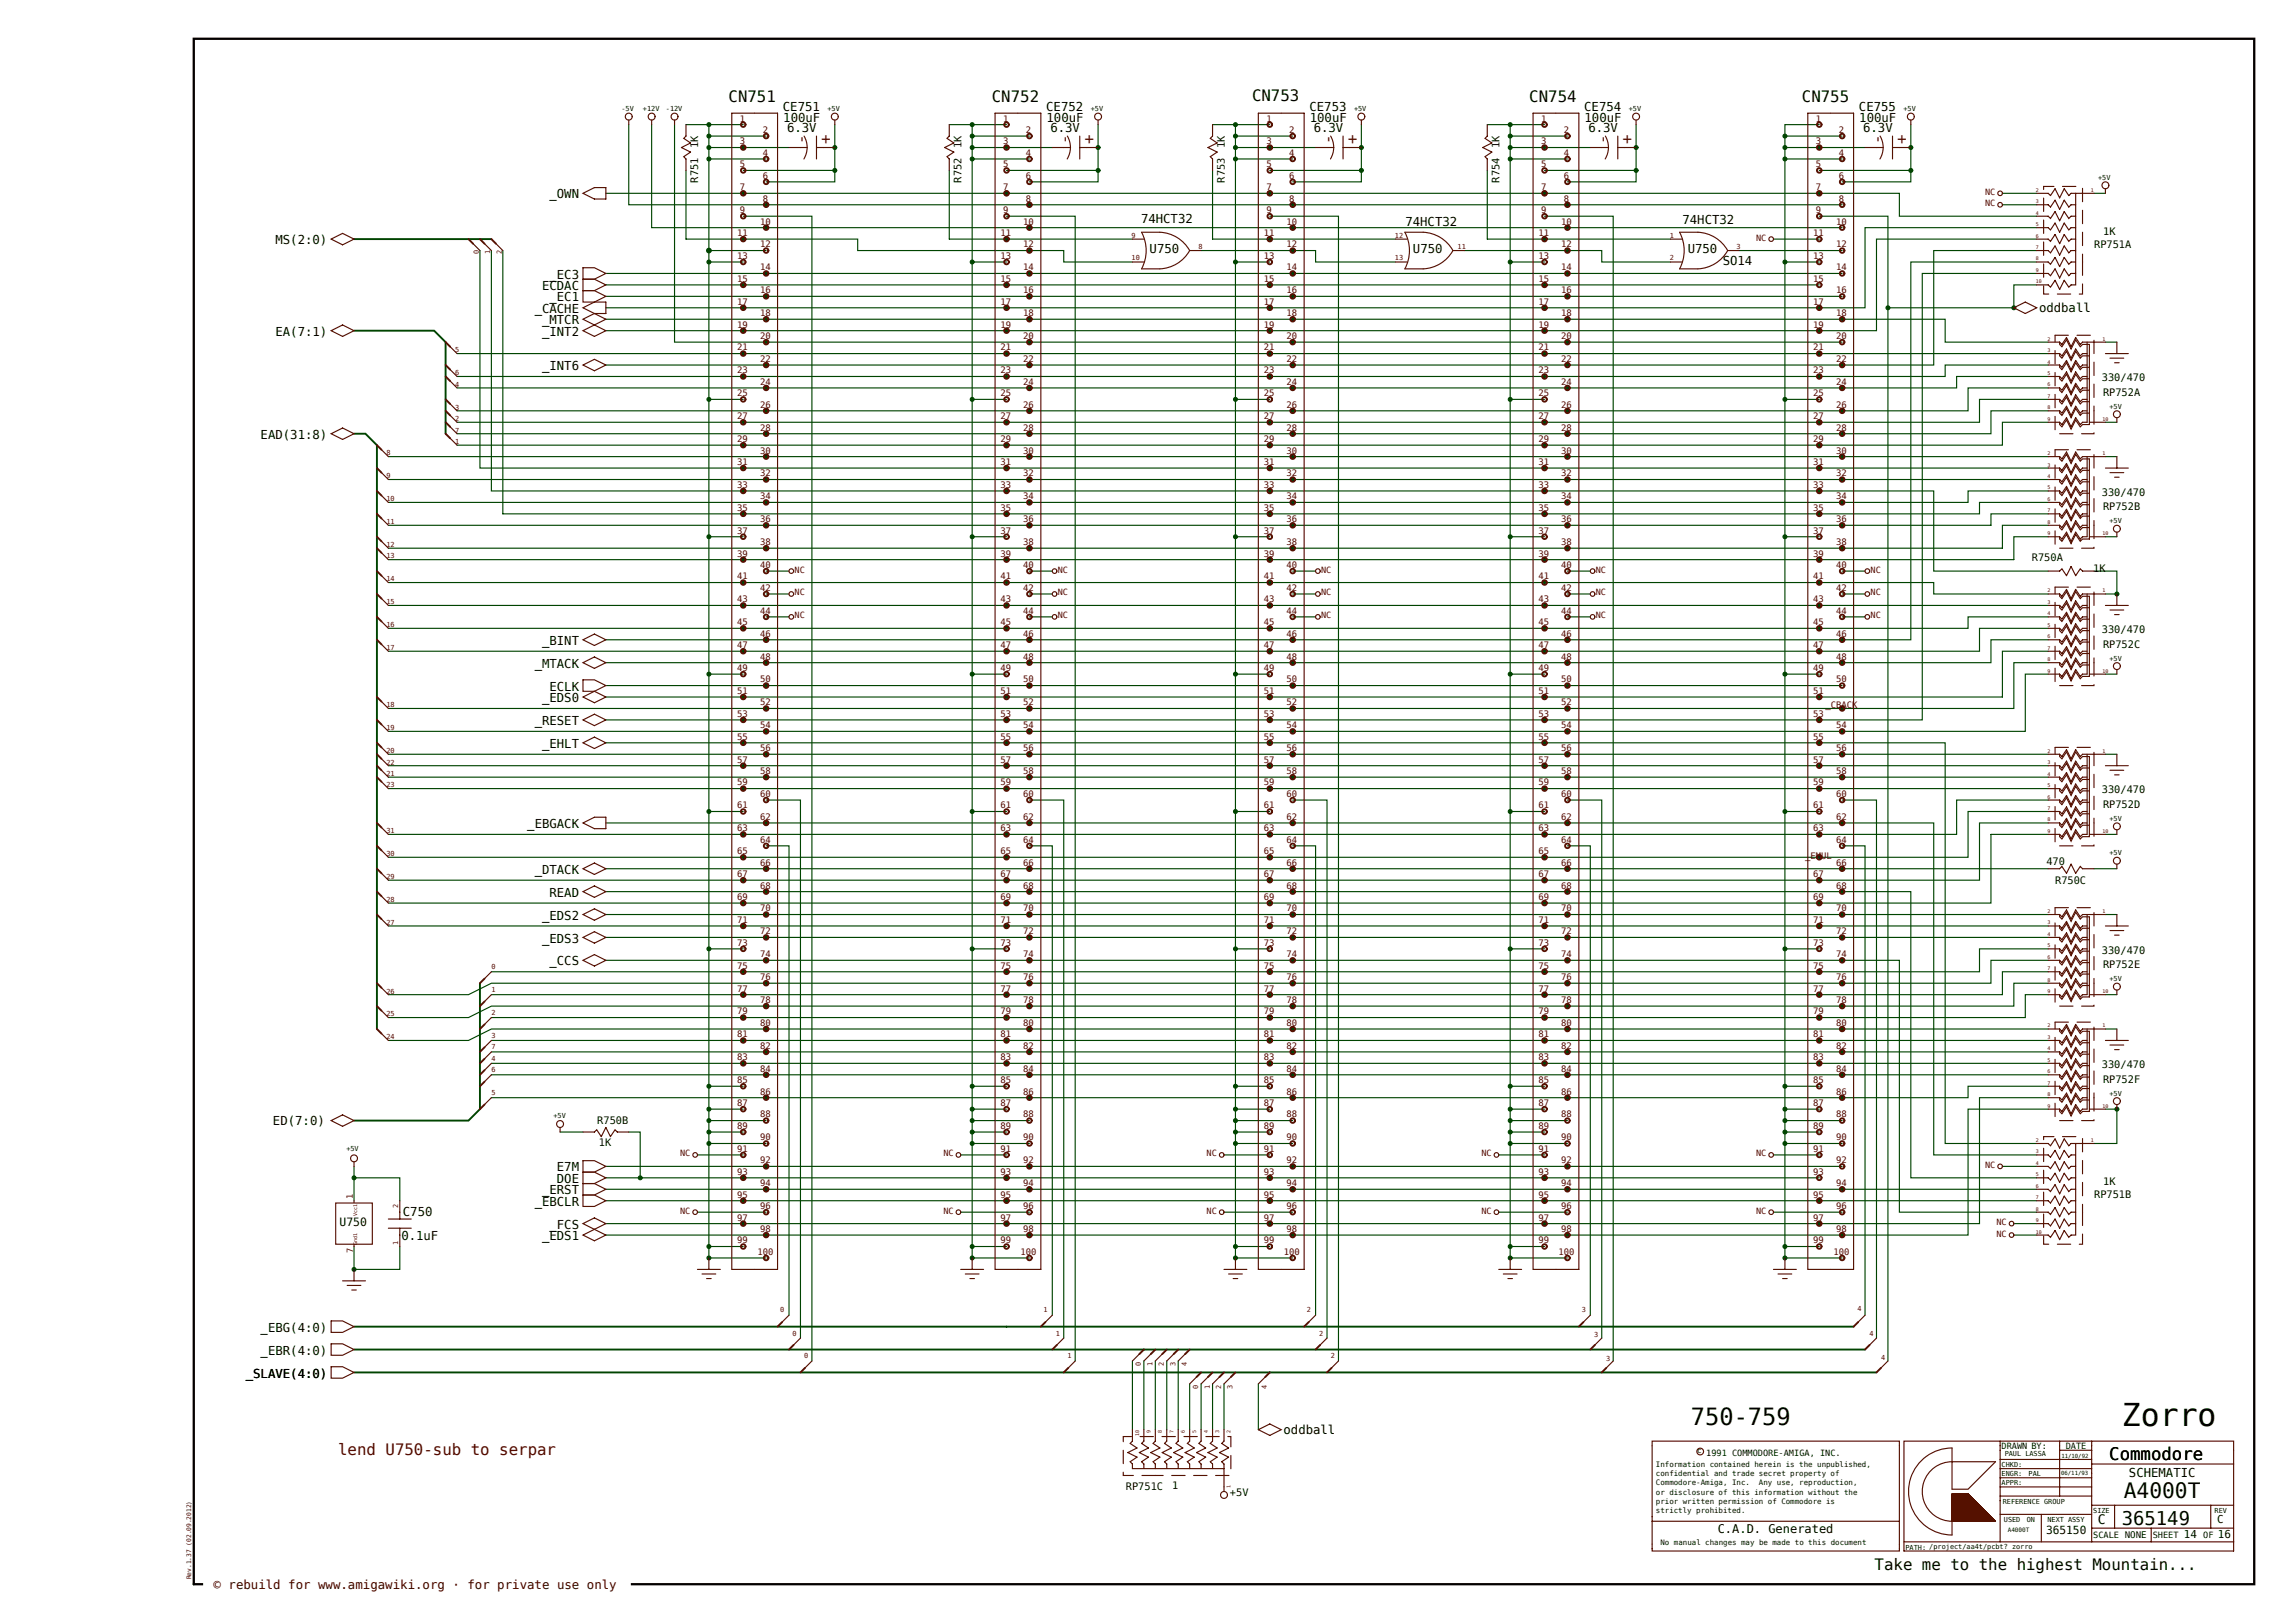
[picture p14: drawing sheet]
<svg xmlns="http://www.w3.org/2000/svg" width="420mm" height="297mm" viewBox="0 0 420 297" stroke-linecap="round" stroke-linejoin="round" font-family="sans-serif">
<defs><g id="words">
<text font-size="5.8" x="388.3" y="261">Zorro</text>
<text font-size="4.3" x="309.5" y="260.7">750-759</text>
<text font-size="3.9" x="388.7" y="274.1">A4000T</text>
<text font-size="3.5" x="388.3" y="279">365149</text>
<text font-size="3.2" x="386" y="267.2">Commodore</text>
<g font-size="2.9">
<text x="133.3" y="18.7">CN751</text>
<text x="181.5" y="18.7">CN752</text>
<text x="229.1" y="18.5">CN753</text>
<text x="279.9" y="18.7">CN754</text>
<text x="329.8" y="18.7">CN755</text>
<text x="343.1" y="287.3">Take me to the highest Mountain...</text>
</g>
<g font-size="2.9" fill="#500">
<text x="147.6" y="26.4" transform="rotate(-90 147.6 26.4)">-</text>
<text x="152.1" y="26.3" transform="rotate(-90 152.1 26.3)">+</text>
<text x="195.8" y="26.4" transform="rotate(-90 195.8 26.4)">-</text>
<text x="200.2" y="26.3" transform="rotate(-90 200.2 26.3)">+</text>
<text x="244" y="26.4" transform="rotate(-90 244 26.4)">-</text>
<text x="248.4" y="26.3" transform="rotate(-90 248.4 26.3)">+</text>
<text x="294.2" y="26.4" transform="rotate(-90 294.2 26.4)">-</text>
<text x="298.7" y="26.3" transform="rotate(-90 298.7 26.3)">+</text>
<text x="344.5" y="26.4" transform="rotate(-90 344.5 26.4)">-</text>
<text x="349" y="26.3" transform="rotate(-90 349 26.3)">+</text>
<text x="61.9" y="266.3">lend U750-sub to serpar</text>
</g>
<text font-size="2.4" x="383.9" y="278.9">C</text>
<g font-size="2.3">
<text x="143.3" y="20.4">CE751</text>
<text x="143.3" y="22.3">100uF</text>
<text x="191.5" y="20.4">CE752</text>
<text x="191.5" y="22.3">100uF</text>
<text x="239.6" y="20.4">CE753</text>
<text x="239.7" y="22.3">100uF</text>
<text x="289.9" y="20.4">CE754</text>
<text x="290" y="22.3">100uF</text>
<text x="340.2" y="20.4">CE755</text>
<text x="340.3" y="22.3">100uF</text>
<text x="144" y="24.2">6.3V</text>
<text x="192.2" y="24.2">6.3V</text>
<text x="240.4" y="24.2">6.3V</text>
<text x="290.7" y="24.2">6.3V</text>
<text x="341" y="24.2">6.3V</text>
<text x="100.6" y="36.3">_OWN</text>
<text x="208.8" y="40.8">74HCT32</text>
<text x="257.2" y="41.4">74HCT32</text>
<text x="307.9" y="41.1">74HCT32</text>
<text x="50.4" y="44.7">MS(2:0)</text>
<text x="210.4" y="46.3">U750</text>
<text x="258.6" y="46.3">U750</text>
<text x="308.9" y="46.3">U750</text>
<text x="99.2" y="53.1">ECDAC</text>
<text x="100.6" y="51">_EC3</text>
<text x="315.3" y="48.5">SO14</text>
<text x="97.9" y="57.3">_CACHE</text>
<text x="99.2" y="59.4">_MTCR</text>
<text x="100.6" y="55.2">_EC1</text>
<text x="373.2" y="57.1">oddball</text>
<text x="50.4" y="61.4">EA(7:1)</text>
<text x="99.2" y="61.4">_INT2</text>
<text x="99.2" y="67.7">_INT6</text>
<text x="47.7" y="80.3">EAD(31:8)</text>
<text x="99.2" y="118">_BINT</text>
<text x="97.9" y="122.2">_MTACK</text>
<text x="99.2" y="128.5">_EDS0</text>
<text x="100.6" y="126.4">ECLK</text>
<text x="97.9" y="132.7">_RESET</text>
<text x="99.2" y="136.9">_EHLT</text>
<text x="96.5" y="151.5">_EBGACK</text>
<text x="97.9" y="159.9">_DTACK</text>
<text x="100.6" y="164.1">READ</text>
<text x="99.2" y="172.5">_EDS3</text>
<text x="99.2" y="168.3">_EDS2</text>
<text x="100.6" y="176.7">_CCS</text>
<text x="50" y="205.8">ED(7:0)</text>
<text x="101.9" y="214.4">E7M</text>
<text x="97.9" y="220.7">_EBCLR</text>
<text x="99.2" y="218.6">_ERST</text>
<text x="101.9" y="216.5">DOE</text>
<text x="73.4" y="226.8">0.1uF</text>
<text x="73.7" y="222.5">C750</text>
<text x="99.2" y="226.9">_EDS1</text>
<text x="100.6" y="224.9">_FCS</text>
<text x="47.7" y="243.7">_EBG(4:0)</text>
<text x="47.7" y="247.9">_EBR(4:0)</text>
<text x="45" y="252.1">_SLAVE(4:0)</text>
<text x="234.9" y="262.4">oddball</text>
<text x="389.6" y="270.3">SCHEMATIC</text>
</g>
<text font-size="2.3" fill="#300" x="39.1" y="290.8">© rebuild for www.amigawiki.org · for private use only</text>
<text font-size="2.2" x="314.4" y="280.6">C.A.D. Generated</text>
<text font-size="2.1" x="62.1" y="224.3">U750</text>
<g font-size="2">
<text x="374.4" y="280.7">365150</text>
<text x="399.7" y="281.5">14</text>
<text x="405.8" y="278.7">C</text>
<text x="405.9" y="281.5">16</text>
</g>
<g font-size="1.9">
<text x="127.8" y="27.1" transform="rotate(-90 127.8 27.1)">1K</text>
<text x="176" y="27.1" transform="rotate(-90 176 27.1)">1K</text>
<text x="224.1" y="27.1" transform="rotate(-90 224.1 27.1)">1K</text>
<text x="274.4" y="27.1" transform="rotate(-90 274.4 27.1)">1K</text>
<text x="127.8" y="33.4" transform="rotate(-90 127.8 33.4)">R751</text>
<text x="176" y="33.4" transform="rotate(-90 176 33.4)">R752</text>
<text x="224.1" y="33.4" transform="rotate(-90 224.1 33.4)">R753</text>
<text x="274.4" y="33.4" transform="rotate(-90 274.4 33.4)">R754</text>
<text x="383.2" y="45.4">RP751A</text>
<text x="384.9" y="43">1K</text>
<text x="384.7" y="69.8">330/470</text>
<text x="384.9" y="72.4">RP752A</text>
<text x="384.7" y="90.7">330/470</text>
<text x="384.9" y="93.4">RP752B</text>
<text x="371.9" y="102.7">R750A</text>
<text x="383.1" y="104.6">1K</text>
<text x="384.7" y="115.9">330/470</text>
<text x="384.9" y="118.5">RP752C</text>
<text x="384.7" y="145.2">330/470</text>
<text x="384.9" y="147.8">RP752D</text>
<text x="374.5" y="158.3">470</text>
<text x="376.1" y="161.8">R750C</text>
<text x="384.7" y="174.5">330/470</text>
<text x="384.9" y="177.2">RP752E</text>
<text x="384.7" y="195.5">330/470</text>
<text x="384.9" y="198.1">RP752F</text>
<text x="109.3" y="205.7">R750B</text>
<text x="109.6" y="209.8">1K</text>
<text x="383.2" y="219.3">RP751B</text>
<text x="384.9" y="216.9">1K</text>
<text x="206.1" y="272.7">RP751C</text>
<text x="214.5" y="272.4">1</text>
<text x="225.1" y="273.7">+5V</text>
</g>
<g font-size="1.6" fill="#500">
<text x="135.4" y="22.2">1</text>
<text x="183.6" y="22.2">1</text>
<text x="231.8" y="22.2">1</text>
<text x="282" y="22.2">1</text>
<text x="332.3" y="22.2">1</text>
<text x="135.4" y="26.4">3</text>
<text x="139.6" y="24.3">2</text>
<text x="139.6" y="28.5">4</text>
<text x="183.6" y="26.4">3</text>
<text x="187.8" y="24.3">2</text>
<text x="187.8" y="28.5">4</text>
<text x="231.8" y="26.4">3</text>
<text x="235.9" y="24.3">2</text>
<text x="235.9" y="28.5">4</text>
<text x="282" y="26.4">3</text>
<text x="286.2" y="28.5">4</text>
<text x="286.2" y="24.3">2</text>
<text x="332.3" y="26.4">3</text>
<text x="336.5" y="28.5">4</text>
<text x="336.5" y="24.3">2</text>
<text x="135.4" y="34.8">7</text>
<text x="135.4" y="30.6">5</text>
<text x="139.6" y="32.7">6</text>
<text x="183.6" y="34.8">7</text>
<text x="183.6" y="30.6">5</text>
<text x="187.8" y="32.7">6</text>
<text x="231.8" y="30.6">5</text>
<text x="231.8" y="34.8">7</text>
<text x="235.9" y="32.7">6</text>
<text x="282" y="34.8">7</text>
<text x="282" y="30.6">5</text>
<text x="286.2" y="32.7">6</text>
<text x="332.3" y="34.8">7</text>
<text x="332.3" y="30.6">5</text>
<text x="336.5" y="32.7">6</text>
<text x="363.3" y="35.6">NC</text>
<text x="135.4" y="39">9</text>
<text x="139.1" y="41.1">10</text>
<text x="139.6" y="36.9">8</text>
<text x="183.6" y="39">9</text>
<text x="187.3" y="41.1">10</text>
<text x="187.8" y="36.9">8</text>
<text x="231.8" y="39">9</text>
<text x="235.5" y="41.1">10</text>
<text x="235.9" y="36.9">8</text>
<text x="282" y="39">9</text>
<text x="285.7" y="41.1">10</text>
<text x="286.2" y="36.9">8</text>
<text x="332.3" y="39">9</text>
<text x="336" y="41.1">10</text>
<text x="336.5" y="36.9">8</text>
<text x="363.3" y="37.7">NC</text>
<text x="134.9" y="47.4">13</text>
<text x="134.9" y="43.2">11</text>
<text x="139.1" y="45.3">12</text>
<text x="183.1" y="43.2">11</text>
<text x="183.1" y="47.4">13</text>
<text x="187.3" y="45.3">12</text>
<text x="231.3" y="47.4">13</text>
<text x="231.3" y="43.2">11</text>
<text x="235.5" y="45.3">12</text>
<text x="281.5" y="47.4">13</text>
<text x="281.5" y="43.2">11</text>
<text x="285.7" y="45.3">12</text>
<text x="321.4" y="44">NC</text>
<text x="331.8" y="47.4">13</text>
<text x="331.8" y="43.2">11</text>
<text x="336" y="45.3">12</text>
<text x="134.9" y="51.6">15</text>
<text x="139.1" y="53.7">16</text>
<text x="139.1" y="49.5">14</text>
<text x="183.1" y="51.6">15</text>
<text x="187.3" y="53.7">16</text>
<text x="187.3" y="49.5">14</text>
<text x="231.3" y="51.6">15</text>
<text x="235.5" y="53.7">16</text>
<text x="235.5" y="49.5">14</text>
<text x="281.5" y="51.6">15</text>
<text x="285.7" y="53.7">16</text>
<text x="285.7" y="49.5">14</text>
<text x="331.8" y="51.6">15</text>
<text x="336" y="53.7">16</text>
<text x="336" y="49.5">14</text>
<text x="134.9" y="59.9">19</text>
<text x="134.9" y="55.8">17</text>
<text x="139.1" y="57.9">18</text>
<text x="183.1" y="59.9">19</text>
<text x="183.1" y="55.8">17</text>
<text x="187.3" y="57.9">18</text>
<text x="231.3" y="59.9">19</text>
<text x="231.3" y="55.8">17</text>
<text x="235.5" y="57.9">18</text>
<text x="281.5" y="59.9">19</text>
<text x="281.5" y="55.8">17</text>
<text x="285.7" y="57.9">18</text>
<text x="331.8" y="59.9">19</text>
<text x="331.8" y="55.8">17</text>
<text x="336" y="57.9">18</text>
<text x="134.9" y="64.1">21</text>
<text x="139.1" y="62">20</text>
<text x="183.1" y="64.1">21</text>
<text x="187.3" y="62">20</text>
<text x="231.3" y="64.1">21</text>
<text x="235.5" y="62">20</text>
<text x="281.5" y="64.1">21</text>
<text x="285.7" y="62">20</text>
<text x="331.8" y="64.1">21</text>
<text x="336" y="62">20</text>
<text x="134.9" y="68.3">23</text>
<text x="139.1" y="70.4">24</text>
<text x="139.1" y="66.2">22</text>
<text x="183.1" y="68.3">23</text>
<text x="187.3" y="70.4">24</text>
<text x="187.3" y="66.2">22</text>
<text x="231.3" y="68.3">23</text>
<text x="235.5" y="70.4">24</text>
<text x="235.5" y="66.2">22</text>
<text x="281.5" y="68.3">23</text>
<text x="285.7" y="70.4">24</text>
<text x="285.7" y="66.2">22</text>
<text x="331.8" y="68.3">23</text>
<text x="336" y="70.4">24</text>
<text x="336" y="66.2">22</text>
<text x="134.9" y="76.7">27</text>
<text x="134.9" y="72.5">25</text>
<text x="139.1" y="74.6">26</text>
<text x="183.1" y="76.7">27</text>
<text x="183.1" y="72.5">25</text>
<text x="187.3" y="74.6">26</text>
<text x="231.3" y="72.5">25</text>
<text x="231.3" y="76.7">27</text>
<text x="235.5" y="74.6">26</text>
<text x="281.5" y="76.7">27</text>
<text x="281.5" y="72.5">25</text>
<text x="285.7" y="74.6">26</text>
<text x="331.8" y="76.7">27</text>
<text x="331.8" y="72.5">25</text>
<text x="336" y="74.6">26</text>
<text x="134.9" y="80.9">29</text>
<text x="139.1" y="83">30</text>
<text x="139.1" y="78.8">28</text>
<text x="183.1" y="80.9">29</text>
<text x="187.3" y="83">30</text>
<text x="187.3" y="78.8">28</text>
<text x="231.3" y="80.9">29</text>
<text x="235.5" y="83">30</text>
<text x="235.5" y="78.8">28</text>
<text x="281.5" y="80.9">29</text>
<text x="285.7" y="83">30</text>
<text x="285.7" y="78.8">28</text>
<text x="331.8" y="80.9">29</text>
<text x="336" y="83">30</text>
<text x="336" y="78.8">28</text>
<text x="134.9" y="89.3">33</text>
<text x="134.9" y="85.1">31</text>
<text x="139.1" y="87.2">32</text>
<text x="183.1" y="89.3">33</text>
<text x="183.1" y="85.1">31</text>
<text x="187.3" y="87.2">32</text>
<text x="231.3" y="89.3">33</text>
<text x="231.3" y="85.1">31</text>
<text x="235.5" y="87.2">32</text>
<text x="281.5" y="89.3">33</text>
<text x="281.5" y="85.1">31</text>
<text x="285.7" y="87.2">32</text>
<text x="331.8" y="89.3">33</text>
<text x="331.8" y="85.1">31</text>
<text x="336" y="87.2">32</text>
<text x="134.9" y="93.5">35</text>
<text x="139.1" y="95.6">36</text>
<text x="139.1" y="91.4">34</text>
<text x="183.1" y="93.5">35</text>
<text x="187.3" y="95.6">36</text>
<text x="187.3" y="91.4">34</text>
<text x="231.3" y="93.5">35</text>
<text x="235.5" y="95.6">36</text>
<text x="235.5" y="91.4">34</text>
<text x="281.5" y="93.5">35</text>
<text x="285.7" y="95.6">36</text>
<text x="285.7" y="91.4">34</text>
<text x="331.8" y="93.5">35</text>
<text x="336" y="95.6">36</text>
<text x="336" y="91.4">34</text>
<text x="134.9" y="101.8">39</text>
<text x="134.9" y="97.7">37</text>
<text x="139.1" y="99.7">38</text>
<text x="183.1" y="101.8">39</text>
<text x="183.1" y="97.7">37</text>
<text x="187.3" y="99.7">38</text>
<text x="231.3" y="97.7">37</text>
<text x="231.3" y="101.8">39</text>
<text x="235.5" y="99.7">38</text>
<text x="281.5" y="101.8">39</text>
<text x="281.5" y="97.7">37</text>
<text x="285.7" y="99.7">38</text>
<text x="331.8" y="101.8">39</text>
<text x="331.8" y="97.7">37</text>
<text x="336" y="99.7">38</text>
<text x="134.9" y="106">41</text>
<text x="139.1" y="103.9">40</text>
<text x="145.4" y="104.8">NC</text>
<text x="183.1" y="106">41</text>
<text x="187.3" y="103.9">40</text>
<text x="193.6" y="104.8">NC</text>
<text x="231.3" y="106">41</text>
<text x="235.5" y="103.9">40</text>
<text x="241.8" y="104.8">NC</text>
<text x="281.5" y="106">41</text>
<text x="285.7" y="103.9">40</text>
<text x="292" y="104.8">NC</text>
<text x="331.8" y="106">41</text>
<text x="336" y="103.9">40</text>
<text x="342.3" y="104.8">NC</text>
<text x="134.9" y="110.2">43</text>
<text x="139.1" y="108.1">42</text>
<text x="139.1" y="112.3">44</text>
<text x="145.4" y="109">NC</text>
<text x="145.4" y="113.2">NC</text>
<text x="183.1" y="110.2">43</text>
<text x="187.3" y="112.3">44</text>
<text x="187.3" y="108.1">42</text>
<text x="193.6" y="113.2">NC</text>
<text x="193.6" y="109">NC</text>
<text x="231.3" y="110.2">43</text>
<text x="235.5" y="112.3">44</text>
<text x="235.5" y="108.1">42</text>
<text x="241.8" y="113.2">NC</text>
<text x="241.8" y="109">NC</text>
<text x="281.5" y="110.2">43</text>
<text x="285.7" y="108.1">42</text>
<text x="285.7" y="112.3">44</text>
<text x="292" y="113.2">NC</text>
<text x="292" y="109">NC</text>
<text x="331.8" y="110.2">43</text>
<text x="336" y="112.3">44</text>
<text x="336" y="108.1">42</text>
<text x="342.3" y="113.2">NC</text>
<text x="342.3" y="109">NC</text>
<text x="134.9" y="118.6">47</text>
<text x="134.9" y="114.4">45</text>
<text x="139.1" y="116.5">46</text>
<text x="183.1" y="118.6">47</text>
<text x="183.1" y="114.4">45</text>
<text x="187.3" y="116.5">46</text>
<text x="231.3" y="118.6">47</text>
<text x="231.3" y="114.4">45</text>
<text x="235.5" y="116.5">46</text>
<text x="281.5" y="118.6">47</text>
<text x="281.5" y="114.4">45</text>
<text x="285.7" y="116.5">46</text>
<text x="331.8" y="118.6">47</text>
<text x="331.8" y="114.4">45</text>
<text x="336" y="116.5">46</text>
<text x="134.9" y="122.8">49</text>
<text x="139.1" y="124.9">50</text>
<text x="139.1" y="120.7">48</text>
<text x="183.1" y="122.8">49</text>
<text x="187.3" y="124.9">50</text>
<text x="187.3" y="120.7">48</text>
<text x="231.3" y="122.8">49</text>
<text x="235.5" y="124.9">50</text>
<text x="235.5" y="120.7">48</text>
<text x="281.5" y="122.8">49</text>
<text x="285.7" y="124.9">50</text>
<text x="285.7" y="120.7">48</text>
<text x="331.8" y="122.8">49</text>
<text x="336" y="124.9">50</text>
<text x="336" y="120.7">48</text>
<text x="134.9" y="131.2">53</text>
<text x="134.9" y="127">51</text>
<text x="139.1" y="129.1">52</text>
<text x="183.1" y="131.2">53</text>
<text x="183.1" y="127">51</text>
<text x="187.3" y="129.1">52</text>
<text x="231.3" y="131.2">53</text>
<text x="231.3" y="127">51</text>
<text x="235.5" y="129.1">52</text>
<text x="281.5" y="131.2">53</text>
<text x="281.5" y="127">51</text>
<text x="285.7" y="129.1">52</text>
<text x="331.8" y="131.2">53</text>
<text x="331.8" y="127">51</text>
<text x="334.1" y="129.6">_CBACK</text>
<text x="134.9" y="135.4">55</text>
<text x="139.1" y="137.5">56</text>
<text x="139.1" y="133.3">54</text>
<text x="183.1" y="135.4">55</text>
<text x="187.3" y="137.5">56</text>
<text x="187.3" y="133.3">54</text>
<text x="231.3" y="135.4">55</text>
<text x="235.5" y="137.5">56</text>
<text x="235.5" y="133.3">54</text>
<text x="281.5" y="135.4">55</text>
<text x="285.7" y="137.5">56</text>
<text x="285.7" y="133.3">54</text>
<text x="331.8" y="135.4">55</text>
<text x="336" y="137.5">56</text>
<text x="336" y="133.3">54</text>
<text x="134.9" y="143.7">59</text>
<text x="134.9" y="139.6">57</text>
<text x="139.1" y="141.6">58</text>
<text x="183.1" y="143.7">59</text>
<text x="183.1" y="139.6">57</text>
<text x="187.3" y="141.6">58</text>
<text x="231.3" y="143.7">59</text>
<text x="231.3" y="139.6">57</text>
<text x="235.5" y="141.6">58</text>
<text x="281.5" y="143.7">59</text>
<text x="281.5" y="139.6">57</text>
<text x="285.7" y="141.6">58</text>
<text x="331.8" y="143.7">59</text>
<text x="331.8" y="139.6">57</text>
<text x="336" y="141.6">58</text>
<text x="134.9" y="147.9">61</text>
<text x="139.1" y="145.8">60</text>
<text x="183.1" y="147.9">61</text>
<text x="187.3" y="145.8">60</text>
<text x="231.3" y="147.9">61</text>
<text x="235.5" y="145.8">60</text>
<text x="281.5" y="147.9">61</text>
<text x="285.7" y="145.8">60</text>
<text x="331.8" y="147.9">61</text>
<text x="336" y="145.8">60</text>
<text x="134.9" y="152.1">63</text>
<text x="139.1" y="150">62</text>
<text x="139.1" y="154.2">64</text>
<text x="183.1" y="152.1">63</text>
<text x="187.3" y="150">62</text>
<text x="187.3" y="154.2">64</text>
<text x="231.3" y="152.1">63</text>
<text x="235.5" y="154.2">64</text>
<text x="235.5" y="150">62</text>
<text x="281.5" y="152.1">63</text>
<text x="285.7" y="150">62</text>
<text x="285.7" y="154.2">64</text>
<text x="331.8" y="152.1">63</text>
<text x="336" y="150">62</text>
<text x="336" y="154.2">64</text>
<text x="134.9" y="156.3">65</text>
<text x="134.9" y="160.5">67</text>
<text x="139.1" y="158.4">66</text>
<text x="183.1" y="156.3">65</text>
<text x="183.1" y="160.5">67</text>
<text x="187.3" y="158.4">66</text>
<text x="231.3" y="156.3">65</text>
<text x="231.3" y="160.5">67</text>
<text x="235.5" y="158.4">66</text>
<text x="281.5" y="156.3">65</text>
<text x="281.5" y="160.5">67</text>
<text x="285.7" y="158.4">66</text>
<text x="330.4" y="157.1">_EMUL</text>
<text x="331.8" y="160.5">67</text>
<text x="336" y="158.4">66</text>
<text x="134.9" y="164.7">69</text>
<text x="139.1" y="166.8">70</text>
<text x="139.1" y="162.6">68</text>
<text x="183.1" y="164.7">69</text>
<text x="187.3" y="166.8">70</text>
<text x="187.3" y="162.6">68</text>
<text x="231.3" y="164.7">69</text>
<text x="235.5" y="166.8">70</text>
<text x="235.5" y="162.6">68</text>
<text x="281.5" y="164.7">69</text>
<text x="285.7" y="166.8">70</text>
<text x="285.7" y="162.6">68</text>
<text x="331.8" y="164.7">69</text>
<text x="336" y="166.8">70</text>
<text x="336" y="162.6">68</text>
<text x="134.9" y="168.9">71</text>
<text x="134.9" y="173.1">73</text>
<text x="139.1" y="171">72</text>
<text x="183.1" y="168.9">71</text>
<text x="183.1" y="173.1">73</text>
<text x="187.3" y="171">72</text>
<text x="231.3" y="173.1">73</text>
<text x="231.3" y="168.9">71</text>
<text x="235.5" y="171">72</text>
<text x="281.5" y="168.9">71</text>
<text x="281.5" y="173.1">73</text>
<text x="285.7" y="171">72</text>
<text x="331.8" y="168.9">71</text>
<text x="331.8" y="173.1">73</text>
<text x="336" y="171">72</text>
<text x="134.9" y="177.3">75</text>
<text x="139.1" y="179.4">76</text>
<text x="139.1" y="175.2">74</text>
<text x="183.1" y="177.3">75</text>
<text x="187.3" y="179.4">76</text>
<text x="187.3" y="175.2">74</text>
<text x="231.3" y="177.3">75</text>
<text x="235.5" y="179.4">76</text>
<text x="235.5" y="175.2">74</text>
<text x="281.5" y="177.3">75</text>
<text x="285.7" y="179.4">76</text>
<text x="285.7" y="175.2">74</text>
<text x="331.8" y="177.3">75</text>
<text x="336" y="179.4">76</text>
<text x="336" y="175.2">74</text>
<text x="134.9" y="185.6">79</text>
<text x="134.9" y="181.4">77</text>
<text x="139.1" y="183.5">78</text>
<text x="183.1" y="185.6">79</text>
<text x="183.1" y="181.4">77</text>
<text x="187.3" y="183.5">78</text>
<text x="231.3" y="185.6">79</text>
<text x="231.3" y="181.4">77</text>
<text x="235.5" y="183.5">78</text>
<text x="281.5" y="185.6">79</text>
<text x="281.5" y="181.4">77</text>
<text x="285.7" y="183.5">78</text>
<text x="331.8" y="185.6">79</text>
<text x="331.8" y="181.4">77</text>
<text x="336" y="183.5">78</text>
<text x="134.9" y="189.8">81</text>
<text x="139.1" y="191.9">82</text>
<text x="139.1" y="187.7">80</text>
<text x="183.1" y="189.8">81</text>
<text x="187.3" y="191.9">82</text>
<text x="187.3" y="187.7">80</text>
<text x="231.3" y="189.8">81</text>
<text x="235.5" y="191.9">82</text>
<text x="235.5" y="187.7">80</text>
<text x="281.5" y="189.8">81</text>
<text x="285.7" y="191.9">82</text>
<text x="285.7" y="187.7">80</text>
<text x="331.8" y="189.8">81</text>
<text x="336" y="191.9">82</text>
<text x="336" y="187.7">80</text>
<text x="134.9" y="194">83</text>
<text x="139.1" y="196.1">84</text>
<text x="183.1" y="194">83</text>
<text x="187.3" y="196.1">84</text>
<text x="231.3" y="194">83</text>
<text x="235.5" y="196.1">84</text>
<text x="281.5" y="194">83</text>
<text x="285.7" y="196.1">84</text>
<text x="331.8" y="194">83</text>
<text x="336" y="196.1">84</text>
<text x="134.9" y="198.2">85</text>
<text x="134.9" y="202.4">87</text>
<text x="139.1" y="200.3">86</text>
<text x="183.1" y="198.2">85</text>
<text x="183.1" y="202.4">87</text>
<text x="187.3" y="200.3">86</text>
<text x="231.3" y="198.2">85</text>
<text x="231.3" y="202.4">87</text>
<text x="235.5" y="200.3">86</text>
<text x="281.5" y="202.4">87</text>
<text x="281.5" y="198.2">85</text>
<text x="285.7" y="200.3">86</text>
<text x="331.8" y="202.4">87</text>
<text x="331.8" y="198.2">85</text>
<text x="336" y="200.3">86</text>
<text x="134.9" y="206.6">89</text>
<text x="139.1" y="204.5">88</text>
<text x="139.1" y="208.7">90</text>
<text x="183.1" y="206.6">89</text>
<text x="187.3" y="204.5">88</text>
<text x="187.3" y="208.7">90</text>
<text x="231.3" y="206.6">89</text>
<text x="235.5" y="204.5">88</text>
<text x="235.5" y="208.7">90</text>
<text x="281.5" y="206.6">89</text>
<text x="285.7" y="208.7">90</text>
<text x="285.7" y="204.5">88</text>
<text x="331.8" y="206.6">89</text>
<text x="336" y="208.7">90</text>
<text x="336" y="204.5">88</text>
<text x="124.5" y="211.6">NC</text>
<text x="134.9" y="215">93</text>
<text x="134.9" y="210.8">91</text>
<text x="139.1" y="212.9">92</text>
<text x="172.6" y="211.6">NC</text>
<text x="183.1" y="210.8">91</text>
<text x="183.1" y="215">93</text>
<text x="187.3" y="212.9">92</text>
<text x="220.8" y="211.6">NC</text>
<text x="231.3" y="210.8">91</text>
<text x="231.3" y="215">93</text>
<text x="235.5" y="212.9">92</text>
<text x="271.1" y="211.6">NC</text>
<text x="281.5" y="210.8">91</text>
<text x="281.5" y="215">93</text>
<text x="285.7" y="212.9">92</text>
<text x="321.4" y="211.6">NC</text>
<text x="331.8" y="210.8">91</text>
<text x="331.8" y="215">93</text>
<text x="336" y="212.9">92</text>
<text x="363.3" y="213.7">NC</text>
<text x="64.5" y="219.4" transform="rotate(-90 64.5 219.4)">1</text>
<text x="134.9" y="219.2">95</text>
<text x="139.1" y="217.1">94</text>
<text x="139.1" y="221.3">96</text>
<text x="183.1" y="219.2">95</text>
<text x="187.3" y="217.1">94</text>
<text x="187.3" y="221.3">96</text>
<text x="231.3" y="219.2">95</text>
<text x="235.5" y="221.3">96</text>
<text x="235.5" y="217.1">94</text>
<text x="281.5" y="219.2">95</text>
<text x="285.7" y="217.1">94</text>
<text x="285.7" y="221.3">96</text>
<text x="331.8" y="219.2">95</text>
<text x="336" y="217.1">94</text>
<text x="336" y="221.3">96</text>
<text x="124.5" y="222.1">NC</text>
<text x="134.9" y="223.3">97</text>
<text x="134.9" y="227.5">99</text>
<text x="139.1" y="225.4">98</text>
<text x="172.6" y="222.1">NC</text>
<text x="183.1" y="223.3">97</text>
<text x="183.1" y="227.5">99</text>
<text x="187.3" y="225.4">98</text>
<text x="220.8" y="222.1">NC</text>
<text x="231.3" y="223.3">97</text>
<text x="231.3" y="227.5">99</text>
<text x="235.5" y="225.4">98</text>
<text x="271.1" y="222.1">NC</text>
<text x="281.5" y="223.3">97</text>
<text x="281.5" y="227.5">99</text>
<text x="285.7" y="225.4">98</text>
<text x="321.4" y="222.1">NC</text>
<text x="331.8" y="223.3">97</text>
<text x="331.8" y="227.5">99</text>
<text x="336" y="225.4">98</text>
<text x="365.4" y="226.3">NC</text>
<text x="365.4" y="224.2">NC</text>
<text x="64.6" y="229.4" transform="rotate(-90 64.6 229.4)">7</text>
<text x="138.6" y="229.6">100</text>
<text x="186.8" y="229.6">100</text>
<text x="235" y="229.6">100</text>
<text x="285.2" y="229.6">100</text>
<text x="335.5" y="229.6">100</text>
</g>
<g font-size="1.6">
<text x="312.3" y="266.4">1991 COMMODORE-AMIGA, INC.</text>
<text x="366.3" y="265.1">DRAWN BY:</text>
<text x="378" y="265.1">DATE</text>
<text x="383.1" y="281.5">SCALE NONE</text>
<text x="394" y="281.5">SHEET</text>
<text x="403.2" y="281.5">OF</text>
</g>
<g font-size="1.4">
<text x="303" y="268.5">Information contained herein is the unpublished,</text>
<text x="310.6" y="266">c</text>
<text x="303" y="275.2">prior written permission of Commodore is</text>
<text x="303" y="273.5">or disclosure of this information without the</text>
<text x="303" y="271.8">Commodore-Amiga, Inc.</text>
<text x="303" y="270.1">confidential and trade secret property of</text>
<text x="321.9" y="271.8">Any use, reproduction,</text>
<text x="303" y="276.8">strictly prohibited.</text>
<text x="303.9" y="282.7">No manual changes may be made to this document</text>
</g>
<g font-size="1.3">
<text x="113.7" y="20.3">-5V</text>
<text x="117.7" y="20.3">+12V</text>
<text x="121.9" y="20.3">-12V</text>
<text x="151.4" y="20.3">+5V</text>
<text x="199.6" y="20.3">+5V</text>
<text x="247.8" y="20.3">+5V</text>
<text x="298.1" y="20.3">+5V</text>
<text x="348.3" y="20.3">+5V</text>
<text x="384" y="32.9">+5V</text>
<text x="386.1" y="74.8">+5V</text>
<text x="386.1" y="95.7">+5V</text>
<text x="386.1" y="120.9">+5V</text>
<text x="386.1" y="150.2">+5V</text>
<text x="386.1" y="156.5">+5V</text>
<text x="386.1" y="179.5">+5V</text>
<text x="386.1" y="200.5">+5V</text>
<text x="101.3" y="204.7">+5V</text>
<text x="63.4" y="210.6">+5V</text>
<text x="366.3" y="268.5">CHKD:</text>
<text x="366.9" y="266.4">PAUL LASSA</text>
<text x="366.3" y="271.8">APPR:</text>
<text x="366.3" y="270.1">ENGR:</text>
<text x="366.5" y="275.2">REFERENCE GROUP</text>
<text x="371.2" y="270.2">PAL</text>
<text x="366.7" y="278.5">USED</text>
<text x="370.9" y="278.5">ON</text>
<text x="374.7" y="278.5">NEXT ASSY</text>
<text x="383.1" y="276.8">SIZE</text>
<text x="405.3" y="276.8">REV</text>
<text x="348.7" y="283.6">PATH: /project/aa4t/pcbt? zorro</text>
</g>
<g font-size="1.3" fill="#500">
<text x="87.6" y="46.5" transform="rotate(-90 87.6 46.5)">0</text>
<text x="89.7" y="46.5" transform="rotate(-90 89.7 46.5)">1</text>
<text x="91.8" y="46.5" transform="rotate(-90 91.8 46.5)">2</text>
<text x="207.1" y="43.5">9</text>
<text x="207.1" y="47.7">10</text>
<text x="219.3" y="45.6">8</text>
<text x="255.3" y="47.7">13</text>
<text x="255.3" y="43.5">12</text>
<text x="266.8" y="45.6">11</text>
<text x="305.6" y="43.5">1</text>
<text x="305.6" y="47.7">2</text>
<text x="317.8" y="45.6">3</text>
<text x="83.3" y="64.5">5</text>
<text x="83.3" y="70.8">4</text>
<text x="83.3" y="68.7">6</text>
<text x="83.3" y="77.1">2</text>
<text x="83.3" y="75">3</text>
<text x="70.7" y="83.3">8</text>
<text x="83.3" y="79.2">7</text>
<text x="83.3" y="81.3">1</text>
<text x="70.7" y="87.5">9</text>
<text x="70.7" y="95.9">11</text>
<text x="70.7" y="91.7">10</text>
<text x="70.7" y="100.1">12</text>
<text x="70.7" y="106.4">14</text>
<text x="70.7" y="102.2">13</text>
<text x="70.7" y="110.6">15</text>
<text x="70.7" y="119">17</text>
<text x="70.7" y="114.8">16</text>
<text x="70.7" y="129.4">18</text>
<text x="70.7" y="137.8">20</text>
<text x="70.7" y="133.6">19</text>
<text x="70.7" y="142">21</text>
<text x="70.7" y="139.9">22</text>
<text x="70.7" y="144.1">23</text>
<text x="70.7" y="152.5">31</text>
<text x="70.7" y="160.9">29</text>
<text x="70.7" y="156.7">30</text>
<text x="70.7" y="165">28</text>
<text x="70.7" y="169.2">27</text>
<text x="89.9" y="177.4">0</text>
<text x="70.7" y="186">25</text>
<text x="70.7" y="181.8">26</text>
<text x="89.9" y="185.8">2</text>
<text x="89.9" y="181.6">1</text>
<text x="70.7" y="190.2">24</text>
<text x="89.9" y="189.9">3</text>
<text x="89.9" y="196.2">6</text>
<text x="89.9" y="194.1">4</text>
<text x="89.9" y="192">7</text>
<text x="89.9" y="200.4">5</text>
<text x="72.9" y="221" transform="rotate(-90 72.9 221)">2</text>
<text x="72.9" y="227.8" transform="rotate(-90 72.9 227.8)">1</text>
<text x="340" y="239.9">4</text>
<text x="142.8" y="240.1">0</text>
<text x="145" y="244.5">0</text>
<text x="191" y="240.1">1</text>
<text x="193.2" y="244.5">1</text>
<text x="239.2" y="240.1">2</text>
<text x="241.4" y="244.5">2</text>
<text x="289.5" y="240.1">3</text>
<text x="291.8" y="244.7">3</text>
<text x="342.1" y="244.5">4</text>
<text x="147.2" y="248.5">0</text>
<text x="195.4" y="248.5">1</text>
<text x="208.8" y="250" transform="rotate(-90 208.8 250)">0</text>
<text x="210.9" y="250" transform="rotate(-90 210.9 250)">1</text>
<text x="213" y="250" transform="rotate(-90 213 250)">2</text>
<text x="215.1" y="250" transform="rotate(-90 215.1 250)">3</text>
<text x="217.2" y="250" transform="rotate(-90 217.2 250)">4</text>
<text x="243.6" y="248.5">2</text>
<text x="293.9" y="249.1">3</text>
<text x="344.2" y="248.9">4</text>
<text x="219.3" y="254.1" transform="rotate(-90 219.3 254.1)">0</text>
<text x="221.4" y="254.1" transform="rotate(-90 221.4 254.1)">1</text>
<text x="223.5" y="254.1" transform="rotate(-90 223.5 254.1)">2</text>
<text x="225.6" y="254.1" transform="rotate(-90 225.6 254.1)">3</text>
<text x="231.9" y="254.1" transform="rotate(-90 231.9 254.1)">4</text>
</g>
<text font-size="1.1" x="367.4" y="280.3">A4000T</text>
<text font-size="1.1" fill="#300" x="35" y="289" transform="rotate(-90 35 289)">Rev.1.37 (02.09.2012)</text>
<g font-size="1">
<text x="377.2" y="266.7">11/10/92</text>
<text x="377.2" y="270">06/11/93</text>
</g>
<g font-size=".9" fill="#500">
<text x="372.6" y="35.1">2</text>
<text x="382.7" y="35.1">1</text>
<text x="372.6" y="41.4">5</text>
<text x="372.6" y="37.2">3</text>
<text x="372.6" y="39.3">4</text>
<text x="372.6" y="45.6">7</text>
<text x="372.6" y="43.5">6</text>
<text x="372.6" y="47.7">8</text>
<text x="372.6" y="49.8">9</text>
<text x="372.6" y="51.9">10</text>
<text x="374.7" y="64.4">3</text>
<text x="374.7" y="62.3">2</text>
<text x="384.7" y="62.3">1</text>
<text x="374.7" y="68.6">5</text>
<text x="374.7" y="70.7">6</text>
<text x="374.7" y="66.5">4</text>
<text x="374.7" y="77">9</text>
<text x="374.7" y="72.8">7</text>
<text x="374.7" y="74.9">8</text>
<text x="384.7" y="77">10</text>
<text x="374.7" y="83.3">2</text>
<text x="384.7" y="83.3">1</text>
<text x="374.7" y="89.6">5</text>
<text x="374.7" y="87.5">4</text>
<text x="374.7" y="85.4">3</text>
<text x="374.7" y="93.8">7</text>
<text x="374.7" y="91.7">6</text>
<text x="374.7" y="95.8">8</text>
<text x="374.7" y="97.9">9</text>
<text x="384.7" y="97.9">10</text>
<text x="374.7" y="112.6">4</text>
<text x="374.7" y="110.5">3</text>
<text x="374.7" y="108.4">2</text>
<text x="384.7" y="108.4">1</text>
<text x="374.7" y="118.9">7</text>
<text x="374.7" y="114.7">5</text>
<text x="374.7" y="116.8">6</text>
<text x="374.7" y="123.1">9</text>
<text x="374.7" y="121">8</text>
<text x="384.7" y="123.1">10</text>
<text x="374.7" y="137.7">2</text>
<text x="384.7" y="137.7">1</text>
<text x="374.7" y="141.9">4</text>
<text x="374.7" y="139.8">3</text>
<text x="374.7" y="148.2">7</text>
<text x="374.7" y="144">5</text>
<text x="374.7" y="146.1">6</text>
<text x="374.7" y="152.4">9</text>
<text x="374.7" y="150.3">8</text>
<text x="384.7" y="152.4">10</text>
<text x="374.7" y="167.1">2</text>
<text x="384.7" y="167.1">1</text>
<text x="374.7" y="173.4">5</text>
<text x="374.7" y="171.3">4</text>
<text x="374.7" y="169.2">3</text>
<text x="374.7" y="177.5">7</text>
<text x="374.7" y="175.5">6</text>
<text x="374.7" y="179.6">8</text>
<text x="374.7" y="181.7">9</text>
<text x="384.7" y="181.7">10</text>
<text x="374.7" y="190.1">3</text>
<text x="374.7" y="188">2</text>
<text x="384.7" y="188">1</text>
<text x="374.7" y="194.3">5</text>
<text x="374.7" y="196.4">6</text>
<text x="374.7" y="192.2">4</text>
<text x="374.7" y="202.7">9</text>
<text x="374.7" y="198.5">7</text>
<text x="374.7" y="200.6">8</text>
<text x="384.7" y="202.7">10</text>
<text x="372.6" y="209">2</text>
<text x="382.7" y="209">1</text>
<text x="372.6" y="213.2">4</text>
<text x="372.6" y="211.1">3</text>
<text x="372.6" y="215.3">5</text>
<text x="372.6" y="221.5">8</text>
<text x="372.6" y="217.4">6</text>
<text x="372.6" y="219.4">7</text>
<text x="65.3" y="227.8" transform="rotate(-90 65.3 227.8)">Gnd1</text>
<text x="65.3" y="222.5" transform="rotate(-90 65.3 222.5)">Vcc1</text>
<text x="372.6" y="225.7">10</text>
<text x="372.6" y="223.6">9</text>
<text x="208.5" y="262.9" transform="rotate(-90 208.5 262.9)">10</text>
<text x="210.5" y="262.3" transform="rotate(-90 210.5 262.3)">9</text>
<text x="212.6" y="262.3" transform="rotate(-90 212.6 262.3)">8</text>
<text x="214.7" y="262.3" transform="rotate(-90 214.7 262.3)">7</text>
<text x="216.8" y="262.3" transform="rotate(-90 216.8 262.3)">6</text>
<text x="218.9" y="262.3" transform="rotate(-90 218.9 262.3)">5</text>
<text x="221" y="262.3" transform="rotate(-90 221 262.3)">4</text>
<text x="223.1" y="262.3" transform="rotate(-90 223.1 262.3)">3</text>
<text x="225.2" y="262.3" transform="rotate(-90 225.2 262.3)">2</text>
<text x="225.2" y="272.4" transform="rotate(-90 225.2 272.4)">1</text>
</g>
</g></defs>
<path d="M35.5 7.1h377v282.8h-377z" fill="#fff" stroke="#fff" stroke-width=".18"/>
<path d="M35.5 7.1h377v282.8h-377z" fill="none" stroke="#000" stroke-width=".42"/>
<g fill="none" stroke="#040" stroke-width=".21">
<path d="M110.9 35.4h236.7v4.2h25.1M115.1 22.8v14.7h222M119.3 22.8v18.9h217.8M123.4 22.8v39.8h213.7M125.5 31.2v12.6h31.5v2.1h37.7v2h12.5M125.5 22.8h4.2v23.1M129.7 22.8h6.3M129.7 24.9h10.5M129.7 27h14.7M129.7 29.1h10.5M136 39.6h12.6v209.5M136 31.2h16.8"/>
<path d="M152.8 22.8v10.5h-12.6M173.7 31.2v12.6h33.5M173.7 22.8h4.2M177.9 24.9h10.5M177.9 27h14.7M177.9 29.1h10.5M184.2 39.6h12.6v209.5M184.2 22.8h-6.3v205.3h6.3M184.2 31.2h16.8M201 22.8v10.5h-12.6M221.9 31.2v12.6h33.5M221.9 22.8h4.2"/>
<path d="M226.1 24.9h10.5M226.1 29.1h10.5M232.4 39.6h12.5v209.5M232.4 22.8h-6.3v4.2M232.4 31.2h16.7M240.8 27h-14.7v203.2h10.5M249.1 22.8v10.5h-12.5M272.2 31.2v12.6h33.5M272.2 22.8h4.2M276.4 24.9h10.4M276.4 27h14.6M276.4 29.1h10.4"/>
<path d="M282.7 39.6h12.5v209.5M282.7 22.8h-6.3v205.3M282.7 31.2h16.7M299.4 22.8v10.5h-12.6M326.6 24.9h10.5M326.6 27h14.7M326.6 29.1h10.5M332.9 39.6h12.6v16.7M332.9 22.8h-6.3v186.5M332.9 31.2h16.8M349.7 22.8v10.5h-12.6M366.5 35.4h6.2"/>
<path d="M366.5 37.5h6.2M383.2 35.4h2.1M87.8 45.9v39.8h287M89.9 45.9v43.9h264v14.7h20.9M92 45.9v48.1h270.3v-2.1h12.5M110.9 58.4h245.1v4.2h18.8M110.9 50h226.2M110.9 54.2h226.2M110.9 52.1h222M129.7 45.9v184.3h10.5M129.7 47.9h6.3M129.7 45.9h10.5"/>
<path d="M177.9 47.9h6.3M219.8 45.9h21v2h14.6M226.1 47.9h6.3M268 45.9h25.1v2h12.6M276.4 47.9h6.3M318.3 45.9h18.8M324.6 43.8h8.3M326.6 47.9h6.3M372.7 41.7h-31.4v14.6h-230.4M372.7 45.9h-18.8v20.9h-243M372.7 43.8h-29.3v16.7h-232.5M372.7 50h-20.9v81.7h-240.9"/>
<path d="M372.7 47.9h-23v69.2h-238.8M372.7 52.1h-4.2v4.2h-23v192.8M83.6 64.7h291.2M129.7 73.1h6.3M177.9 73.1h6.3M226.1 73.1h6.3M276.4 73.1h6.3M326.6 73.1h6.3M374.8 77.3h-8.3v4.2h-282.9M374.8 71h-14.6v4.2h-276.6M374.8 75.2h-10.4v4.2h-280.8M374.8 73.1h-12.5v4.2h-278.7"/>
<path d="M374.8 68.9h-16.7v2.1h-274.5M374.8 66.8h-18.8v2.1h-272.4M385.3 62.6h2.1M385.3 77.3h2.1M71.1 87.7h303.7M71.1 83.6h303.7M129.7 98.2h6.3M177.9 98.2h6.3M226.1 98.2h6.3M276.4 98.2h6.3M326.6 98.2h6.3M374.8 89.8h-14.6v2.1h-289.1"/>
<path d="M374.8 96.1h-8.3v4.2h-295.4M374.8 98.2h-6.3v4.2h-297.4M374.8 94h-10.4v2.1h-293.3M385.3 98.2h2.1M385.3 83.6h2.1M71.1 106.6h282.8v2.1h20.9M71.1 110.8h303.7M140.2 104.5h4.2M140.2 108.7h4.2M140.2 112.9h4.2M188.4 104.5h4.2M188.4 108.7h4.2"/>
<path d="M188.4 112.9h4.2M236.6 104.5h4.2M236.6 108.7h4.2M236.6 112.9h4.2M286.8 104.5h4.2M286.8 108.7h4.2M286.8 112.9h4.2M337.1 104.5h4.2M337.1 108.7h4.2M337.1 112.9h4.2M374.8 117.1h-10.4v4.2h-253.5M374.8 119.2h-8.3v8.4h-255.6"/>
<path d="M374.8 115h-12.5v4.2h-291.2M374.8 112.9h-14.6v2.1h-289.1M383.2 104.5h4.2v4.2h-2.1M71.1 138h303.7M110.9 135.9h245.1v73.4h16.7M110.9 125.5h226.2M129.7 123.4h6.3M177.9 123.4h6.3M226.1 123.4h6.3M276.4 123.4h6.3M326.6 123.4h6.3M374.8 123.4h-4.2v10.4h-299.5"/>
<path d="M374.8 121.3h-6.3v8.3h-297.4M385.3 138h2.1M385.3 123.4h2.1M71.1 140.1h303.7M71.1 144.3h303.7M71.1 142.2h303.7M110.9 150.6h243v60.7h18.8M110.9 159h263.9M129.7 148.5h6.3M140.2 154.8h4.2v85.9M140.2 146.4h6.3v98.5M177.9 148.5h6.3"/>
<path d="M188.4 154.8h4.2v85.9M188.4 146.4h6.3v98.5M226.1 148.5h6.3M236.6 154.8h4.2v85.9M236.6 146.4h6.3v98.5M276.4 148.5h6.3M286.8 154.8h4.2v85.9M286.8 146.4h6.3v98.5M326.6 148.5h6.3M337.1 154.8h4.2v85.9M337.1 146.4h6.3v98.5M374.8 152.7h-10.4v12.6h-293.3"/>
<path d="M374.8 150.6h-12.5v10.5h-291.2M374.8 148.5h-14.6v8.4h-289.1M374.8 146.4h-16.7v6.3h-287M383.2 159h4.2M385.3 152.7h2.1M71.1 169.4h303.7M110.9 175.7h236.7v46.1h25.1M110.9 163.2h238.8v52.3h23M110.9 167.4h263.9M110.9 171.5h263.9M129.7 173.6h6.3M177.9 173.6h6.3"/>
<path d="M226.1 173.6h6.3M276.4 173.6h6.3M326.6 173.6h6.3M374.8 179.9h-6.3v4.2h-278.6l-4.2 2.1h-14.6M374.8 177.8h-8.3v4.2h-276.6M374.8 175.7h-10.4v4.2h-274.5l-4.2 2.1h-14.6M374.8 173.6h-12.5v4.2h-272.4M385.3 167.4h2.1M89.9 194.6h284.9M89.9 196.7h284.9M89.9 192.5h284.9M89.9 190.4h284.9"/>
<path d="M129.7 198.8h6.3M177.9 198.8h6.3M226.1 198.8h6.3M276.4 198.8h6.3M326.6 198.8h6.3M374.8 198.8h-14.6v2.1h-270.3M374.8 182h-4.2v4.2h-280.7M374.8 188.3h-284.9l-4.2 2.1h-14.6M385.3 182h2.1M385.3 188.3h2.1M64.8 215.5h8.4v4.2M64.8 213.4v6.3"/>
<path d="M102.5 207.2h4.2M110.9 213.4h226.2M110.9 217.6h261.8M110.9 219.7h261.8M115.1 207.2h2.1v8.3h-6.3M117.2 215.5h215.7M127.6 211.3h8.4M129.7 203h6.3M129.7 205.1h10.5M129.7 207.2h6.3M129.7 209.3h10.5M175.8 211.3h8.4"/>
<path d="M177.9 203h6.3M177.9 205.1h10.5M177.9 207.2h6.3M177.9 209.3h10.5M224 211.3h8.4M226.1 203h6.3M226.1 205.1h10.5M226.1 207.2h6.3M226.1 209.3h10.5M274.3 211.3h8.4M276.4 203h6.3M276.4 205.1h10.4"/>
<path d="M276.4 207.2h6.3M276.4 209.3h10.4M324.6 211.3h8.3M326.6 209.3v20.9h10.5M326.6 203h6.3M326.6 205.1h10.5M326.6 207.2h6.3M326.6 209.3h10.5M366.5 213.4h6.2M374.8 200.9h-12.5v23h-251.4M374.8 203h-14.6v23h-249.3M385.3 203h2.1v6.3h-4.2"/>
<path d="M64.8 228.1v4.2h8.4v-4.2M127.6 221.8h12.6M129.7 228.1h6.3M175.8 221.8h12.6M177.9 228.1v2.1h10.5M224 221.8h12.6M226.1 228.1h6.3M274.3 221.8h12.5M276.4 228.1v2.1h10.4M276.4 228.1h6.3M324.6 221.8h12.5M326.6 228.1h6.3"/>
<path d="M368.5 226h4.2M368.5 223.9h4.2M207.2 249.1v12.5M209.3 249.1v12.5M211.4 249.1v12.5M213.5 249.1v12.5M215.6 249.1v12.5M217.7 253.2v8.4M219.8 253.2v8.4M221.9 253.2v8.4M224 253.2v8.4M230.3 253.2v8.4"/>
</g>
<g fill="#040" stroke="#040" stroke-width=".21">
<circle cx="286.8" cy="66.8" r=".35"/>
<circle cx="236.6" cy="66.8" r=".35"/>
<circle cx="188.4" cy="66.8" r=".35"/>
<circle cx="140.2" cy="66.8" r=".35"/>
<circle cx="184.2" cy="165.3" r=".35"/>
<circle cx="136" cy="165.3" r=".35"/>
<circle cx="232.4" cy="165.3" r=".35"/>
<circle cx="282.7" cy="165.3" r=".35"/>
<circle cx="332.9" cy="165.3" r=".35"/>
<circle cx="136" cy="35.4" r=".35"/>
<circle cx="184.2" cy="186.2" r=".35"/>
<circle cx="129.7" cy="22.8" r=".35"/>
<circle cx="136" cy="186.2" r=".35"/>
<circle cx="232.4" cy="186.2" r=".35"/>
<circle cx="282.7" cy="186.2" r=".35"/>
<circle cx="332.9" cy="186.2" r=".35"/>
<circle cx="188.4" cy="196.7" r=".35"/>
<circle cx="140.2" cy="196.7" r=".35"/>
<circle cx="236.6" cy="196.7" r=".35"/>
<circle cx="286.8" cy="196.7" r=".35"/>
<circle cx="337.1" cy="196.7" r=".35"/>
<circle cx="286.8" cy="217.6" r=".35"/>
<circle cx="236.6" cy="217.6" r=".35"/>
<circle cx="188.4" cy="217.6" r=".35"/>
<circle cx="184.2" cy="81.5" r=".35"/>
<circle cx="136" cy="81.5" r=".35"/>
<circle cx="232.4" cy="81.5" r=".35"/>
<circle cx="282.7" cy="81.5" r=".35"/>
<circle cx="332.9" cy="81.5" r=".35"/>
<circle cx="286.8" cy="150.6" r=".35"/>
<circle cx="236.6" cy="150.6" r=".35"/>
<circle cx="188.4" cy="150.6" r=".35"/>
<circle cx="188.4" cy="138" r=".35"/>
<circle cx="140.2" cy="138" r=".35"/>
<circle cx="236.6" cy="138" r=".35"/>
<circle cx="286.8" cy="138" r=".35"/>
<circle cx="337.1" cy="138" r=".35"/>
<circle cx="282.7" cy="60.5" r=".35"/>
<circle cx="232.4" cy="60.5" r=".35"/>
<circle cx="184.2" cy="60.5" r=".35"/>
<circle cx="136" cy="60.5" r=".35"/>
<circle cx="286.8" cy="50" r=".35"/>
<circle cx="236.6" cy="50" r=".35"/>
<circle cx="188.4" cy="50" r=".35"/>
<circle cx="140.2" cy="50" r=".35"/>
<circle cx="188.4" cy="171.5" r=".35"/>
<circle cx="136" cy="43.8" r=".35"/>
<circle cx="140.2" cy="171.5" r=".35"/>
<circle cx="236.6" cy="171.5" r=".35"/>
<circle cx="286.8" cy="171.5" r=".35"/>
<circle cx="337.1" cy="171.5" r=".35"/>
<circle cx="286.8" cy="117.1" r=".35"/>
<circle cx="236.6" cy="117.1" r=".35"/>
<circle cx="188.4" cy="117.1" r=".35"/>
<circle cx="140.2" cy="117.1" r=".35"/>
<circle cx="184.2" cy="182" r=".35"/>
<circle cx="136" cy="182" r=".35"/>
<circle cx="232.4" cy="182" r=".35"/>
<circle cx="282.7" cy="182" r=".35"/>
<circle cx="332.9" cy="182" r=".35"/>
<circle cx="117.2" cy="215.5" r=".35"/>
<circle cx="188.4" cy="192.5" r=".35"/>
<circle cx="140.2" cy="192.5" r=".35"/>
<circle cx="236.6" cy="192.5" r=".35"/>
<circle cx="286.8" cy="192.5" r=".35"/>
<circle cx="337.1" cy="192.5" r=".35"/>
<circle cx="184.2" cy="85.7" r=".35"/>
<circle cx="184.2" cy="43.8" r=".35"/>
<circle cx="136" cy="85.7" r=".35"/>
<circle cx="232.4" cy="85.7" r=".35"/>
<circle cx="282.7" cy="85.7" r=".35"/>
<circle cx="332.9" cy="85.7" r=".35"/>
<circle cx="337.1" cy="163.2" r=".35"/>
<circle cx="286.8" cy="213.4" r=".35"/>
<circle cx="236.6" cy="213.4" r=".35"/>
<circle cx="188.4" cy="213.4" r=".35"/>
<circle cx="140.2" cy="213.4" r=".35"/>
<circle cx="188.4" cy="142.2" r=".35"/>
<circle cx="177.9" cy="22.8" r=".35"/>
<circle cx="140.2" cy="142.2" r=".35"/>
<circle cx="236.6" cy="142.2" r=".35"/>
<circle cx="286.8" cy="142.2" r=".35"/>
<circle cx="337.1" cy="142.2" r=".35"/>
<circle cx="184.2" cy="223.9" r=".35"/>
<circle cx="232.4" cy="43.8" r=".35"/>
<circle cx="136" cy="223.9" r=".35"/>
<circle cx="232.4" cy="223.9" r=".35"/>
<circle cx="282.7" cy="223.9" r=".35"/>
<circle cx="332.9" cy="223.9" r=".35"/>
<circle cx="188.4" cy="75.2" r=".35"/>
<circle cx="140.2" cy="75.2" r=".35"/>
<circle cx="236.6" cy="75.2" r=".35"/>
<circle cx="286.8" cy="75.2" r=".35"/>
<circle cx="337.1" cy="75.2" r=".35"/>
<circle cx="282.7" cy="131.7" r=".35"/>
<circle cx="232.4" cy="131.7" r=".35"/>
<circle cx="184.2" cy="131.7" r=".35"/>
<circle cx="226.1" cy="22.8" r=".35"/>
<circle cx="136" cy="131.7" r=".35"/>
<circle cx="286.8" cy="54.2" r=".35"/>
<circle cx="236.6" cy="54.2" r=".35"/>
<circle cx="188.4" cy="54.2" r=".35"/>
<circle cx="140.2" cy="54.2" r=".35"/>
<circle cx="188.4" cy="167.4" r=".35"/>
<circle cx="282.7" cy="43.8" r=".35"/>
<circle cx="140.2" cy="167.4" r=".35"/>
<circle cx="236.6" cy="167.4" r=".35"/>
<circle cx="286.8" cy="167.4" r=".35"/>
<circle cx="337.1" cy="167.4" r=".35"/>
<circle cx="188.4" cy="121.3" r=".35"/>
<circle cx="140.2" cy="121.3" r=".35"/>
<circle cx="236.6" cy="121.3" r=".35"/>
<circle cx="286.8" cy="121.3" r=".35"/>
<circle cx="337.1" cy="121.3" r=".35"/>
<circle cx="276.4" cy="22.8" r=".35"/>
<circle cx="136" cy="94" r=".35"/>
<circle cx="387.4" cy="203" r=".35"/>
<circle cx="184.2" cy="177.8" r=".35"/>
<circle cx="136" cy="177.8" r=".35"/>
<circle cx="232.4" cy="177.8" r=".35"/>
<circle cx="282.7" cy="177.8" r=".35"/>
<circle cx="332.9" cy="177.8" r=".35"/>
<circle cx="184.2" cy="110.8" r=".35"/>
<circle cx="136" cy="110.8" r=".35"/>
<circle cx="232.4" cy="110.8" r=".35"/>
<circle cx="282.7" cy="110.8" r=".35"/>
<circle cx="332.9" cy="110.8" r=".35"/>
<circle cx="64.8" cy="232.3" r=".35"/>
<circle cx="332.9" cy="60.5" r=".35"/>
<circle cx="64.8" cy="215.5" r=".35"/>
<circle cx="332.9" cy="35.4" r=".35"/>
<circle cx="188.4" cy="100.3" r=".35"/>
<circle cx="140.2" cy="100.3" r=".35"/>
<circle cx="236.6" cy="100.3" r=".35"/>
<circle cx="286.8" cy="100.3" r=".35"/>
<circle cx="337.1" cy="100.3" r=".35"/>
<circle cx="188.4" cy="91.9" r=".35"/>
<circle cx="140.2" cy="91.9" r=".35"/>
<circle cx="236.6" cy="91.9" r=".35"/>
<circle cx="286.8" cy="91.9" r=".35"/>
<circle cx="337.1" cy="91.9" r=".35"/>
<circle cx="136" cy="219.7" r=".35"/>
<circle cx="337.1" cy="159" r=".35"/>
<circle cx="188.4" cy="79.4" r=".35"/>
<circle cx="140.2" cy="79.4" r=".35"/>
<circle cx="236.6" cy="79.4" r=".35"/>
<circle cx="286.8" cy="79.4" r=".35"/>
<circle cx="337.1" cy="79.4" r=".35"/>
<circle cx="184.2" cy="68.9" r=".35"/>
<circle cx="136" cy="68.9" r=".35"/>
<circle cx="232.4" cy="68.9" r=".35"/>
<circle cx="282.7" cy="68.9" r=".35"/>
<circle cx="332.9" cy="68.9" r=".35"/>
<circle cx="184.2" cy="161.1" r=".35"/>
<circle cx="136" cy="161.1" r=".35"/>
<circle cx="232.4" cy="161.1" r=".35"/>
<circle cx="282.7" cy="161.1" r=".35"/>
<circle cx="332.9" cy="161.1" r=".35"/>
<circle cx="184.2" cy="152.7" r=".35"/>
<circle cx="136" cy="152.7" r=".35"/>
<circle cx="232.4" cy="152.7" r=".35"/>
<circle cx="282.7" cy="152.7" r=".35"/>
<circle cx="332.9" cy="152.7" r=".35"/>
<circle cx="282.7" cy="135.9" r=".35"/>
<circle cx="232.4" cy="135.9" r=".35"/>
<circle cx="184.2" cy="135.9" r=".35"/>
<circle cx="136" cy="135.9" r=".35"/>
<circle cx="184.2" cy="64.7" r=".35"/>
<circle cx="136" cy="64.7" r=".35"/>
<circle cx="232.4" cy="64.7" r=".35"/>
<circle cx="282.7" cy="64.7" r=".35"/>
<circle cx="332.9" cy="64.7" r=".35"/>
<circle cx="188.4" cy="58.4" r=".35"/>
<circle cx="326.6" cy="209.3" r=".35"/>
<circle cx="140.2" cy="58.4" r=".35"/>
<circle cx="236.6" cy="58.4" r=".35"/>
<circle cx="286.8" cy="58.4" r=".35"/>
<circle cx="337.1" cy="58.4" r=".35"/>
<circle cx="188.4" cy="163.2" r=".35"/>
<circle cx="140.2" cy="163.2" r=".35"/>
<circle cx="236.6" cy="163.2" r=".35"/>
<circle cx="286.8" cy="163.2" r=".35"/>
<circle cx="286.8" cy="125.5" r=".35"/>
<circle cx="236.6" cy="125.5" r=".35"/>
<circle cx="188.4" cy="125.5" r=".35"/>
<circle cx="286.8" cy="45.9" r=".35"/>
<circle cx="236.6" cy="45.9" r=".35"/>
<circle cx="188.4" cy="45.9" r=".35"/>
<circle cx="337.1" cy="150.6" r=".35"/>
<circle cx="184.2" cy="127.6" r=".35"/>
<circle cx="332.9" cy="135.9" r=".35"/>
<circle cx="136" cy="127.6" r=".35"/>
<circle cx="232.4" cy="127.6" r=".35"/>
<circle cx="282.7" cy="127.6" r=".35"/>
<circle cx="332.9" cy="127.6" r=".35"/>
<circle cx="337.1" cy="217.6" r=".35"/>
<circle cx="286.8" cy="37.5" r=".35"/>
<circle cx="236.6" cy="37.5" r=".35"/>
<circle cx="188.4" cy="37.5" r=".35"/>
<circle cx="140.2" cy="37.5" r=".35"/>
<circle cx="332.9" cy="219.7" r=".35"/>
<circle cx="188.4" cy="184.1" r=".35"/>
<circle cx="140.2" cy="184.1" r=".35"/>
<circle cx="236.6" cy="184.1" r=".35"/>
<circle cx="286.8" cy="184.1" r=".35"/>
<circle cx="337.1" cy="184.1" r=".35"/>
<circle cx="184.2" cy="106.6" r=".35"/>
<circle cx="136" cy="106.6" r=".35"/>
<circle cx="232.4" cy="106.6" r=".35"/>
<circle cx="282.7" cy="106.6" r=".35"/>
<circle cx="184.2" cy="194.6" r=".35"/>
<circle cx="136" cy="194.6" r=".35"/>
<circle cx="232.4" cy="194.6" r=".35"/>
<circle cx="282.7" cy="194.6" r=".35"/>
<circle cx="332.9" cy="194.6" r=".35"/>
<circle cx="345.5" cy="56.3" r=".35"/>
<circle cx="188.4" cy="96.1" r=".35"/>
<circle cx="140.2" cy="96.1" r=".35"/>
<circle cx="236.6" cy="96.1" r=".35"/>
<circle cx="286.8" cy="96.1" r=".35"/>
<circle cx="337.1" cy="96.1" r=".35"/>
<circle cx="184.2" cy="94" r=".35"/>
<circle cx="232.4" cy="94" r=".35"/>
<circle cx="282.7" cy="94" r=".35"/>
<circle cx="332.9" cy="94" r=".35"/>
<circle cx="188.4" cy="83.6" r=".35"/>
<circle cx="337.1" cy="66.8" r=".35"/>
<circle cx="140.2" cy="83.6" r=".35"/>
<circle cx="236.6" cy="83.6" r=".35"/>
<circle cx="286.8" cy="83.6" r=".35"/>
<circle cx="337.1" cy="83.6" r=".35"/>
<circle cx="184.2" cy="215.5" r=".35"/>
<circle cx="136" cy="215.5" r=".35"/>
<circle cx="232.4" cy="215.5" r=".35"/>
<circle cx="282.7" cy="215.5" r=".35"/>
<circle cx="368.5" cy="56.3" r=".35"/>
<circle cx="184.2" cy="140.1" r=".35"/>
<circle cx="387.4" cy="108.7" r=".35"/>
<circle cx="136" cy="140.1" r=".35"/>
<circle cx="232.4" cy="140.1" r=".35"/>
<circle cx="282.7" cy="140.1" r=".35"/>
<circle cx="332.9" cy="140.1" r=".35"/>
<circle cx="332.9" cy="106.6" r=".35"/>
<circle cx="337.1" cy="117.1" r=".35"/>
<circle cx="136" cy="156.9" r=".35"/>
<circle cx="184.2" cy="156.9" r=".35"/>
<circle cx="232.4" cy="156.9" r=".35"/>
<circle cx="282.7" cy="156.9" r=".35"/>
<circle cx="332.9" cy="156.9" r=".35"/>
<circle cx="332.9" cy="131.7" r=".35"/>
<circle cx="188.4" cy="226" r=".35"/>
<circle cx="140.2" cy="226" r=".35"/>
<circle cx="236.6" cy="226" r=".35"/>
<circle cx="286.8" cy="226" r=".35"/>
<circle cx="337.1" cy="226" r=".35"/>
<circle cx="188.4" cy="71" r=".35"/>
<circle cx="140.2" cy="71" r=".35"/>
<circle cx="236.6" cy="71" r=".35"/>
<circle cx="286.8" cy="71" r=".35"/>
<circle cx="337.1" cy="71" r=".35"/>
<circle cx="286.8" cy="62.6" r=".35"/>
<circle cx="236.6" cy="62.6" r=".35"/>
<circle cx="188.4" cy="62.6" r=".35"/>
<circle cx="140.2" cy="62.6" r=".35"/>
<circle cx="188.4" cy="129.6" r=".35"/>
<circle cx="140.2" cy="129.6" r=".35"/>
<circle cx="236.6" cy="129.6" r=".35"/>
<circle cx="286.8" cy="129.6" r=".35"/>
<circle cx="337.1" cy="129.6" r=".35"/>
<circle cx="201" cy="27" r=".35"/>
<circle cx="140.2" cy="175.7" r=".35"/>
<circle cx="188.4" cy="175.7" r=".35"/>
<circle cx="236.6" cy="175.7" r=".35"/>
<circle cx="286.8" cy="175.7" r=".35"/>
<circle cx="337.1" cy="175.7" r=".35"/>
<circle cx="140.2" cy="159" r=".35"/>
<circle cx="188.4" cy="159" r=".35"/>
<circle cx="236.6" cy="159" r=".35"/>
<circle cx="286.8" cy="159" r=".35"/>
<circle cx="249.1" cy="27" r=".35"/>
<circle cx="299.4" cy="27" r=".35"/>
<circle cx="349.7" cy="27" r=".35"/>
<circle cx="332.9" cy="56.3" r=".35"/>
<circle cx="282.7" cy="56.3" r=".35"/>
<circle cx="232.4" cy="56.3" r=".35"/>
<circle cx="184.2" cy="56.3" r=".35"/>
<circle cx="136" cy="56.3" r=".35"/>
<circle cx="282.7" cy="52.1" r=".35"/>
<circle cx="232.4" cy="52.1" r=".35"/>
<circle cx="184.2" cy="52.1" r=".35"/>
<circle cx="136" cy="52.1" r=".35"/>
<circle cx="184.2" cy="169.4" r=".35"/>
<circle cx="136" cy="169.4" r=".35"/>
<circle cx="232.4" cy="169.4" r=".35"/>
<circle cx="282.7" cy="169.4" r=".35"/>
<circle cx="332.9" cy="169.4" r=".35"/>
<circle cx="188.4" cy="133.8" r=".35"/>
<circle cx="140.2" cy="133.8" r=".35"/>
<circle cx="236.6" cy="133.8" r=".35"/>
<circle cx="286.8" cy="133.8" r=".35"/>
<circle cx="337.1" cy="133.8" r=".35"/>
<circle cx="184.2" cy="119.2" r=".35"/>
<circle cx="136" cy="119.2" r=".35"/>
<circle cx="232.4" cy="119.2" r=".35"/>
<circle cx="282.7" cy="119.2" r=".35"/>
<circle cx="332.9" cy="119.2" r=".35"/>
<circle cx="286.8" cy="41.7" r=".35"/>
<circle cx="236.6" cy="41.7" r=".35"/>
<circle cx="188.4" cy="41.7" r=".35"/>
<circle cx="140.2" cy="41.7" r=".35"/>
<circle cx="188.4" cy="179.9" r=".35"/>
<circle cx="140.2" cy="179.9" r=".35"/>
<circle cx="236.6" cy="179.9" r=".35"/>
<circle cx="286.8" cy="179.9" r=".35"/>
<circle cx="337.1" cy="179.9" r=".35"/>
<circle cx="184.2" cy="115" r=".35"/>
<circle cx="136" cy="115" r=".35"/>
<circle cx="232.4" cy="115" r=".35"/>
<circle cx="282.7" cy="115" r=".35"/>
<circle cx="332.9" cy="115" r=".35"/>
<circle cx="349.7" cy="31.2" r=".35"/>
<circle cx="299.4" cy="31.2" r=".35"/>
<circle cx="249.1" cy="31.2" r=".35"/>
<circle cx="201" cy="31.2" r=".35"/>
<circle cx="152.8" cy="27" r=".35"/>
<circle cx="152.8" cy="31.2" r=".35"/>
<circle cx="184.2" cy="190.4" r=".35"/>
<circle cx="136" cy="190.4" r=".35"/>
<circle cx="232.4" cy="190.4" r=".35"/>
<circle cx="282.7" cy="190.4" r=".35"/>
<circle cx="332.9" cy="190.4" r=".35"/>
<circle cx="188.4" cy="188.3" r=".35"/>
<circle cx="140.2" cy="188.3" r=".35"/>
<circle cx="236.6" cy="188.3" r=".35"/>
<circle cx="286.8" cy="188.3" r=".35"/>
<circle cx="337.1" cy="188.3" r=".35"/>
<circle cx="184.2" cy="102.4" r=".35"/>
<circle cx="136" cy="102.4" r=".35"/>
<circle cx="232.4" cy="102.4" r=".35"/>
<circle cx="282.7" cy="102.4" r=".35"/>
<circle cx="332.9" cy="102.4" r=".35"/>
<circle cx="332.9" cy="27" r=".35"/>
<circle cx="326.6" cy="24.9" r=".35"/>
<circle cx="326.6" cy="27" r=".35"/>
<circle cx="326.6" cy="29.1" r=".35"/>
<circle cx="326.6" cy="47.9" r=".35"/>
<circle cx="326.6" cy="73.1" r=".35"/>
<circle cx="326.6" cy="98.2" r=".35"/>
<circle cx="326.6" cy="123.4" r=".35"/>
<circle cx="326.6" cy="148.5" r=".35"/>
<circle cx="326.6" cy="173.6" r=".35"/>
<circle cx="326.6" cy="198.8" r=".35"/>
<circle cx="326.6" cy="203" r=".35"/>
<circle cx="326.6" cy="205.1" r=".35"/>
<circle cx="326.6" cy="207.2" r=".35"/>
<circle cx="326.6" cy="230.2" r=".35"/>
<circle cx="326.6" cy="228.1" r=".35"/>
<circle cx="282.7" cy="27" r=".35"/>
<circle cx="276.4" cy="24.9" r=".35"/>
<circle cx="276.4" cy="27" r=".35"/>
<circle cx="276.4" cy="29.1" r=".35"/>
<circle cx="276.4" cy="47.9" r=".35"/>
<circle cx="276.4" cy="73.1" r=".35"/>
<circle cx="276.4" cy="98.2" r=".35"/>
<circle cx="276.4" cy="123.4" r=".35"/>
<circle cx="276.4" cy="148.5" r=".35"/>
<circle cx="276.4" cy="173.6" r=".35"/>
<circle cx="276.4" cy="198.8" r=".35"/>
<circle cx="276.4" cy="203" r=".35"/>
<circle cx="276.4" cy="205.1" r=".35"/>
<circle cx="276.4" cy="207.2" r=".35"/>
<circle cx="276.4" cy="209.3" r=".35"/>
<circle cx="276.4" cy="230.2" r=".35"/>
<circle cx="276.4" cy="228.1" r=".35"/>
<circle cx="226.1" cy="24.9" r=".35"/>
<circle cx="226.1" cy="27" r=".35"/>
<circle cx="226.1" cy="29.1" r=".35"/>
<circle cx="226.1" cy="47.9" r=".35"/>
<circle cx="226.1" cy="73.1" r=".35"/>
<circle cx="226.1" cy="98.2" r=".35"/>
<circle cx="226.1" cy="123.4" r=".35"/>
<circle cx="226.1" cy="148.5" r=".35"/>
<circle cx="226.1" cy="173.6" r=".35"/>
<circle cx="226.1" cy="198.8" r=".35"/>
<circle cx="226.1" cy="203" r=".35"/>
<circle cx="226.1" cy="205.1" r=".35"/>
<circle cx="226.1" cy="207.2" r=".35"/>
<circle cx="226.1" cy="209.3" r=".35"/>
<circle cx="226.1" cy="228.1" r=".35"/>
<circle cx="226.1" cy="230.2" r=".35"/>
<circle cx="232.4" cy="27" r=".35"/>
<circle cx="177.9" cy="230.2" r=".35"/>
<circle cx="177.9" cy="24.9" r=".35"/>
<circle cx="184.2" cy="27" r=".35"/>
<circle cx="177.9" cy="27" r=".35"/>
<circle cx="177.9" cy="29.1" r=".35"/>
<circle cx="177.9" cy="47.9" r=".35"/>
<circle cx="177.9" cy="73.1" r=".35"/>
<circle cx="177.9" cy="98.2" r=".35"/>
<circle cx="177.9" cy="123.4" r=".35"/>
<circle cx="177.9" cy="148.5" r=".35"/>
<circle cx="177.9" cy="173.6" r=".35"/>
<circle cx="177.9" cy="198.8" r=".35"/>
<circle cx="177.9" cy="203" r=".35"/>
<circle cx="177.9" cy="205.1" r=".35"/>
<circle cx="177.9" cy="207.2" r=".35"/>
<circle cx="177.9" cy="209.3" r=".35"/>
<circle cx="177.9" cy="228.1" r=".35"/>
<circle cx="136" cy="27" r=".35"/>
<circle cx="129.7" cy="24.9" r=".35"/>
<circle cx="129.7" cy="27" r=".35"/>
<circle cx="129.7" cy="29.1" r=".35"/>
<circle cx="129.7" cy="47.9" r=".35"/>
<circle cx="129.7" cy="73.1" r=".35"/>
<circle cx="129.7" cy="98.2" r=".35"/>
<circle cx="129.7" cy="123.4" r=".35"/>
<circle cx="129.7" cy="148.5" r=".35"/>
<circle cx="129.7" cy="173.6" r=".35"/>
<circle cx="129.7" cy="198.8" r=".35"/>
<circle cx="129.7" cy="203" r=".35"/>
<circle cx="129.7" cy="205.1" r=".35"/>
<circle cx="129.7" cy="207.2" r=".35"/>
<circle cx="129.7" cy="209.3" r=".35"/>
<circle cx="129.7" cy="230.2" r=".35"/>
<circle cx="129.7" cy="228.1" r=".35"/>
<circle cx="188.4" cy="200.9" r=".35"/>
<circle cx="140.2" cy="200.9" r=".35"/>
<circle cx="236.6" cy="200.9" r=".35"/>
<circle cx="286.8" cy="200.9" r=".35"/>
<circle cx="337.1" cy="200.9" r=".35"/>
<circle cx="188.4" cy="87.7" r=".35"/>
<circle cx="140.2" cy="87.7" r=".35"/>
<circle cx="236.6" cy="87.7" r=".35"/>
<circle cx="286.8" cy="87.7" r=".35"/>
<circle cx="337.1" cy="87.7" r=".35"/>
<circle cx="184.2" cy="89.8" r=".35"/>
<circle cx="136" cy="89.8" r=".35"/>
<circle cx="232.4" cy="89.8" r=".35"/>
<circle cx="282.7" cy="89.8" r=".35"/>
<circle cx="332.9" cy="89.8" r=".35"/>
<circle cx="184.2" cy="77.3" r=".35"/>
<circle cx="136" cy="77.3" r=".35"/>
<circle cx="232.4" cy="77.3" r=".35"/>
<circle cx="282.7" cy="77.3" r=".35"/>
<circle cx="332.9" cy="77.3" r=".35"/>
<circle cx="184.2" cy="144.3" r=".35"/>
<circle cx="136" cy="144.3" r=".35"/>
<circle cx="232.4" cy="144.3" r=".35"/>
<circle cx="282.7" cy="144.3" r=".35"/>
<circle cx="332.9" cy="144.3" r=".35"/>
</g>
<path d="M64.8 43.8h25.1M64.8 60.5h14.7l2 2.1v16.8M64.8 79.4h2.1l2.1 2.1v106.8M87.8 179.9v23.1l-2.1 2.1h-20.9M64.8 242.8h274.4M64.8 251.1h278.6M64.8 247h276.5" fill="none" stroke="#040" stroke-width=".35"/>
<g fill="#040" stroke="#040" stroke-width=".35">
<circle cx="129.7" cy="45.9" r=".35"/>
<circle cx="282.7" cy="35.4" r=".35"/>
<circle cx="232.4" cy="35.4" r=".35"/>
<circle cx="184.2" cy="35.4" r=".35"/>
<circle cx="140.2" cy="217.6" r=".35"/>
<circle cx="140.2" cy="150.6" r=".35"/>
<circle cx="282.7" cy="219.7" r=".35"/>
<circle cx="232.4" cy="219.7" r=".35"/>
<circle cx="184.2" cy="219.7" r=".35"/>
<circle cx="140.2" cy="125.5" r=".35"/>
</g>
<g fill="none" stroke="#510" stroke-width=".21">
<path d="M106.7 35.4l2.1-1.1h2.1v2.1h-2.1zM115.1 22v.8M119.3 22v.8M123.4 22v.8M125.5 22.8v2.1l-.4 .4 1.3 .9-1.7 .8 1.7 .8-1.3 .9 .4 .4v2.1M133.9 20.7h8.4v211.6h-8.4zM144.4 27h3.3M147.2 24.9a4.1 4.1 0 0 1-.1 4.2M149.4 27h3.4M149.4 24.9v4.2M152.8 22v.8M173.7 22.8v2.1l-.4 .4 1.3 .9-1.7 .8 1.7 .8-1.3 .9 .4 .4v2.1"/>
<path d="M182.1 20.7h8.4v211.6h-8.4zM192.6 27h3.3M195.3 24.9a4.1 4.1 0 0 1 0 4.2M197.6 27h3.4M197.6 24.9v4.2M201 22v.8M221.9 22.8v2.1l-.4 .4 1.2 .9-1.6 .8 1.6 .8-1.2 .9 .4 .4v2.1M230.3 20.7h8.4v211.6h-8.4zM240.8 27h3.3M243.5 24.9a4.1 4.1 0 0 1 0 4.2M245.8 27h3.3M245.8 24.9v4.2"/>
<path d="M249.1 22v.8M272.2 22.8v2.1l-.4 .4 1.2 .9-1.7 .8 1.7 .8-1.2 .9 .4 .4v2.1M280.6 20.7h8.3v211.6h-8.3zM291 27h3.4M293.8 24.9a4.1 4.1 0 0 1 0 4.2M296.1 27h3.3M296.1 24.9v4.2M299.4 22v.8M330.8 20.7h8.4v211.6h-8.4zM341.3 27h3.4M344.1 24.9a4.1 4.1 0 0 1-.1 4.2M346.3 27h3.4"/>
<path d="M346.3 24.9v4.2M349.7 22v.8M372.7 39.6h2.1l.5 .4 .8-1.3 .8 1.7 .9-1.7 .8 1.3 .4-.4h.9M372.7 35.4h2.1l.5 .4 .8-1.3 .8 1.7 .9-1.7 .8 1.3 .4-.4h4.2M372.7 37.5h2.1l.5 .4 .8-1.3 .8 1.7 .9-1.7 .8 1.3 .4-.4h.9M379.9 35.4v16.7h-.9l-.4 .5-.8-1.3-.9 1.7-.8-1.7-.8 1.3-.5-.5h-2.1M60.6 43.8l2.1-1.1 2.1 1.1-2.1 1zM86.6 44.6l1.2 1.3M88.7 44.6l1.2 1.3M90.8 44.6l1.2 1.3M106.7 56.3l2.1-1h2.1v2.1h-2.1zM106.7 53.2h2.1l2.1 1-2.1 1.1h-2.1z"/>
<path d="M106.7 51.1h2.1l2.1 1-2.1 1.1h-2.1zM106.7 49h2.1l2.1 1-2.1 1.1h-2.1zM108.8 57.4l-2.1 1 2.1 1.1M108.8 57.4l2.1 1-2.1 1.1M207.2 43.8h2.1M207.2 47.9h2.1M208.9 42.5h3.4a6.6 6.6 0 0 1 5.4 3.4 6.6 6.6 0 0 1-5.4 3.3h-3.4a7.1 7.1 0 0 0 0-6.7zM217.7 45.9h2.1M255.4 43.8h2.1M255.4 47.9h2.1M257.1 42.5h3.4a6.6 6.6 0 0 1 5.4 3.4 6.6 6.6 0 0 1-5.4 3.3h-3.4a7.1 7.1 0 0 0 0-6.7zM265.9 45.9h2.1"/>
<path d="M305.7 43.8h2.1M305.7 47.9h2.1M307.4 42.5h3.3a6.6 6.6 0 0 1 5.5 3.4 6.6 6.6 0 0 1-5.5 3.3h-3.3a7.1 7.1 0 0 0 0-6.7zM316.2 45.9h2.1M368.5 56.3l2.1-1 2.1 1-2.1 1.1zM372.7 41.7h2.1l.5 .4 .8-1.3 .8 1.7 .9-1.7 .8 1.3 .4-.4h.9M372.7 43.8h2.1l.5 .4 .8-1.3 .8 1.7 .9-1.7 .8 1.3 .4-.4h.9M372.7 47.9h2.1l.5 .5 .8-1.3 .8 1.7 .9-1.7 .8 1.3 .4-.5h.9M372.7 45.9h2.1l.5 .4 .8-1.3 .8 1.7 .9-1.7 .8 1.3 .4-.4h.9M372.7 50h2.1l.5 .5 .8-1.3 .8 1.7 .9-1.7 .8 1.3 .4-.5h.9M60.6 79.4l2.1-1.1 2.1 1.1-2.1 1zM60.6 60.5l2.1-1 2.1 1-2.1 1.1z"/>
<path d="M82.4 78.1l1.2 1.3M82.4 76l1.2 1.3M82.4 73.9l1.2 1.3M82.4 69.7l1.2 1.3M82.4 67.6l1.2 1.3M82.4 63.4l1.2 1.3M106.7 66.8l2.1-1 2.1 1-2.1 1zM106.7 60.5l2.1-1 2.1 1-2.1 1.1zM374.8 77.3h2.1M374.8 73.1h2.1M374.8 68.9h2.1M374.8 62.6h2.1"/>
<path d="M374.8 71h2.1M374.8 66.8h2.1M374.8 64.7h2.1M374.8 75.2h2.1M376.9 68.9l.4 .4 .9-1.2 .8 1.6 .9-1.6 .8 1.2 .4-.4h.9M376.9 71l.4 .4 .9-1.2 .8 1.6 .9-1.6 .8 1.2 .4-.4h.9M376.9 66.8l.4 .4 .9-1.2 .8 1.6 .9-1.6 .8 1.2 .4-.4h.9M376.9 75.2l.4 .4 .9-1.3 .8 1.7 .9-1.7 .8 1.3 .4-.4h.9M376.9 62.6v.4l.4 .4 .9-1.2 .8 1.7 .9-1.7 .8 1.2 .4-.4h1.3v14.7h-1.3l-.4 .4-.8-1.2-.9 1.6-.8-1.6-.9 1.2-.4-.4v-.4M376.9 75.2v.4l.4 .4 .9-1.2 .8 1.6 .9-1.6 .8 1.2 .4-.4h1.3M376.9 73.1v.4l.4 .4 .9-1.2 .8 1.6 .9-1.6 .8 1.2 .4-.4h1.3M376.9 71v.4l.4 .4 .9-1.2 .8 1.6 .9-1.6 .8 1.2 .4-.4h1.3"/>
<path d="M376.9 68.9v.4l.4 .4 .9-1.2 .8 1.7 .9-1.7 .8 1.2 .4-.4h1.3M376.9 66.8v.4l.4 .4 .9-1.2 .8 1.7 .9-1.7 .8 1.2 .4-.4h1.3M376.9 64.7v.4l.4 .4 .9-1.2 .8 1.7 .9-1.7 .8 1.2 .4-.4h1.3M376.9 73.1l.4 .4 .9-1.3 .8 1.7 .9-1.7 .8 1.3 .4-.4h.9M376.9 62.6l.4 .4 .9-1.2 .8 1.6 .9-1.6 .8 1.2 .4-.4h4.2M376.9 64.7l.4 .4 .9-1.2 .8 1.6 .9-1.6 .8 1.2 .4-.4h.9M382 62.6v14.7h-.9l-.4 .4-.8-1.3-.9 1.7-.8-1.7-.9 1.3-.4-.4M382.4 77.3h2.9M387.4 76.4v.9M69.8 99.1l1.3 1.2M69.8 94.9l1.3 1.2M69.8 90.7l1.3 1.2"/>
<path d="M69.8 86.5l1.3 1.2M69.8 82.3l1.3 1.3M82.4 80.2l1.2 1.3M374.8 98.2h2.1M374.8 94h2.1M374.8 89.8h2.1M374.8 83.6h2.1M374.8 91.9h2.1M374.8 87.7h2.1M374.8 85.7h2.1M374.8 96.1h2.1M376.9 89.8l.4 .5 .9-1.3 .8 1.7 .9-1.7 .8 1.3 .4-.5h.9"/>
<path d="M376.9 91.9l.4 .5 .9-1.3 .8 1.7 .9-1.7 .8 1.3 .4-.5h.9M376.9 87.7l.4 .5 .9-1.3 .8 1.7 .9-1.7 .8 1.3 .4-.5h.9M376.9 96.1l.4 .4 .9-1.2 .8 1.7 .9-1.7 .8 1.2 .4-.4h.9M376.9 83.6v.4l.4 .4 .9-1.3 .8 1.7 .9-1.7 .8 1.3 .4-.4h1.3v14.6h-1.3l-.4 .5-.8-1.3-.9 1.7-.8-1.7-.9 1.3-.4-.5v-.4M376.9 96.1v.4l.4 .5 .9-1.3 .8 1.7 .9-1.7 .8 1.3 .4-.5h1.3M376.9 94v.5l.4 .4 .9-1.3 .8 1.7 .9-1.7 .8 1.3 .4-.4h1.3M376.9 91.9v.5l.4 .4 .9-1.3 .8 1.7 .9-1.7 .8 1.3 .4-.4h1.3M376.9 89.8v.5l.4 .4 .9-1.3 .8 1.7 .9-1.7 .8 1.3 .4-.4h1.3M376.9 87.7v.5l.4 .4 .9-1.3 .8 1.7 .9-1.7 .8 1.3 .4-.4h1.3M376.9 85.7v.4l.4 .4 .9-1.3 .8 1.7 .9-1.7 .8 1.3 .4-.4h1.3M376.9 94l.4 .5 .9-1.3 .8 1.7 .9-1.7 .8 1.3 .4-.5h.9M376.9 83.6l.4 .4 .9-1.3 .8 1.7 .9-1.7 .8 1.3 .4-.4h4.2"/>
<path d="M376.9 85.7l.4 .4 .9-1.3 .8 1.7 .9-1.7 .8 1.3 .4-.4h.9M382 83.6v14.6h-.9l-.4 .4-.8-1.2-.9 1.7-.8-1.7-.9 1.2-.4-.4M382.4 98.2h2.9M387.4 97.4v.8M69.8 117.9l1.3 1.3M69.8 113.7l1.3 1.3M69.8 109.5l1.3 1.3M69.8 105.3l1.3 1.3M69.8 101.2l1.3 1.2M106.7 117.1l2.1-1.1 2.1 1.1-2.1 1zM374.8 104.5h2.1l.4-.4 .9 1.2 .8-1.6 .9 1.6 .8-1.2 .4 .4h2.1M374.8 119.2h2.1"/>
<path d="M374.8 115h2.1M374.8 108.7h2.1M374.8 117.1h2.1M374.8 112.9h2.1M374.8 110.8h2.1M376.9 115l.4 .4 .9-1.3 .8 1.7 .9-1.7 .8 1.3 .4-.4h.9M376.9 117.1l.4 .4 .9-1.3 .8 1.7 .9-1.7 .8 1.3 .4-.4h.9M376.9 112.9l.4 .4 .9-1.3 .8 1.7 .9-1.7 .8 1.3 .4-.4h.9M376.9 108.7v.4l.4 .4 .9-1.2 .8 1.7 .9-1.7 .8 1.2 .4-.4h1.3v14.7h-1.3l-.4 .4-.8-1.3-.9 1.7-.8-1.7-.9 1.3-.4-.4v-.4M376.9 119.2v.4l.4 .4 .9-1.2 .8 1.6 .9-1.6 .8 1.2 .4-.4h1.3M376.9 117.1v.4l.4 .4 .9-1.2 .8 1.6 .9-1.6 .8 1.2 .4-.4h1.3M376.9 115v.4l.4 .4 .9-1.2 .8 1.6 .9-1.6 .8 1.2 .4-.4h1.3"/>
<path d="M376.9 112.9v.4l.4 .4 .9-1.2 .8 1.6 .9-1.6 .8 1.2 .4-.4h1.3M376.9 110.8v.4l.4 .4 .9-1.2 .8 1.6 .9-1.6 .8 1.2 .4-.4h1.3M376.9 119.2l.4 .4 .9-1.3 .8 1.7 .9-1.7 .8 1.3 .4-.4h.9M376.9 108.7l.4 .4 .9-1.2 .8 1.6 .9-1.6 .8 1.2 .4-.4h4.2M376.9 110.8l.4 .4 .9-1.2 .8 1.6 .9-1.6 .8 1.2 .4-.4h.9M382 108.7v14.7h-.9l-.4 .4-.8-1.3-.9 1.7-.8-1.7-.9 1.3-.4-.4M69.8 138.9l1.3 1.2M69.8 136.8l1.3 1.2M69.8 132.6l1.3 1.2M69.8 128.4l1.3 1.2M106.7 135.9l2.1-1 2.1 1-2.1 1.1zM106.7 131.7l2.1-1 2.1 1-2.1 1.1z"/>
<path d="M106.7 127.6l2.1-1.1 2.1 1.1-2.1 1zM106.7 124.4h2.1l2.1 1.1-2.1 1h-2.1zM106.7 121.3l2.1-1.1 2.1 1.1-2.1 1zM374.8 123.4h2.1M374.8 121.3h2.1M374.8 138h2.1M376.9 121.3l.4 .4 .9-1.3 .8 1.7 .9-1.7 .8 1.3 .4-.4h.9M376.9 121.3v.4l.4 .4 .9-1.3 .8 1.7 .9-1.7 .8 1.3 .4-.4h1.3M376.9 138v.4l.4 .5 .9-1.3 .8 1.7 .9-1.7 .8 1.3 .4-.5h1.3v14.7h-1.3l-.4 .4-.8-1.2-.9 1.6-.8-1.6-.9 1.2-.4-.4v-.4M376.9 138l.4 .4 .9-1.2 .8 1.7 .9-1.7 .8 1.2 .4-.4h4.2M382 138v14.7h-.9l-.4 .4-.8-1.2-.9 1.6-.8-1.6-.9 1.2-.4-.4M382.4 123.4h2.9"/>
<path d="M387.4 122.5v.9M69.8 159.8l1.3 1.3M69.8 155.6l1.3 1.3M69.8 151.4l1.3 1.3M69.8 143.1l1.3 1.2M69.8 141l1.3 1.2M106.7 159l2.1-1.1 2.1 1.1-2.1 1zM106.7 150.6l2.1-1.1h2.1v2.1h-2.1zM374.8 152.7h2.1M374.8 148.5h2.1M374.8 144.3h2.1M374.8 146.4h2.1"/>
<path d="M374.8 142.2h2.1M374.8 140.1h2.1M374.8 150.6h2.1M376.9 144.3l.4 .4 .9-1.2 .8 1.6 .9-1.6 .8 1.2 .4-.4h.9M376.9 146.4l.4 .4 .9-1.2 .8 1.6 .9-1.6 .8 1.2 .4-.4h.9M376.9 142.2l.4 .4 .9-1.2 .8 1.7 .9-1.7 .8 1.2 .4-.4h.9M376.9 150.6l.4 .4 .9-1.2 .8 1.6 .9-1.6 .8 1.2 .4-.4h.9M376.9 150.6v.4l.4 .4 .9-1.2 .8 1.7 .9-1.7 .8 1.2 .4-.4h1.3M376.9 148.5v.4l.4 .4 .9-1.2 .8 1.7 .9-1.7 .8 1.2 .4-.4h1.3M376.9 146.4v.4l.4 .4 .9-1.2 .8 1.7 .9-1.7 .8 1.2 .4-.4h1.3M376.9 144.3v.4l.4 .4 .9-1.2 .8 1.7 .9-1.7 .8 1.2 .4-.4h1.3M376.9 142.2v.4l.4 .5 .9-1.3 .8 1.7 .9-1.7 .8 1.3 .4-.5h1.3"/>
<path d="M376.9 140.1v.4l.4 .5 .9-1.3 .8 1.7 .9-1.7 .8 1.3 .4-.5h1.3M376.9 148.5l.4 .4 .9-1.2 .8 1.6 .9-1.6 .8 1.2 .4-.4h.9M376.9 140.1l.4 .4 .9-1.2 .8 1.7 .9-1.7 .8 1.2 .4-.4h.9M382.4 152.7h2.9M387.4 151.9v.8M69.8 168.2l1.3 1.2M69.8 164l1.3 1.3M89.9 177.8l-1.2 1.3M106.7 175.7l2.1-1 2.1 1-2.1 1.1zM106.7 171.5l2.1-1 2.1 1-2.1 1.1zM106.7 167.4l2.1-1.1 2.1 1.1-2.1 1zM106.7 163.2l2.1-1.1 2.1 1.1-2.1 1z"/>
<path d="M374.8 177.8h2.1M374.8 173.6h2.1M374.8 167.4h2.1M374.8 175.7h2.1M374.8 171.5h2.1M374.8 169.4h2.1M374.8 179.9h2.1M376.9 173.6l.4 .5 .9-1.3 .8 1.7 .9-1.7 .8 1.3 .4-.5h.9M376.9 175.7l.4 .5 .9-1.3 .8 1.7 .9-1.7 .8 1.3 .4-.5h.9M376.9 171.5l.4 .5 .9-1.3 .8 1.7 .9-1.7 .8 1.3 .4-.5h.9M376.9 179.9l.4 .4 .9-1.2 .8 1.7 .9-1.7 .8 1.2 .4-.4h.9M376.9 167.4v.4l.4 .4 .9-1.3 .8 1.7 .9-1.7 .8 1.3 .4-.4h1.3v14.6h-1.3l-.4 .5-.8-1.3-.9 1.7-.8-1.7-.9 1.3-.4-.5v-.4"/>
<path d="M376.9 179.9v.4l.4 .5 .9-1.3 .8 1.7 .9-1.7 .8 1.3 .4-.5h1.3M376.9 177.8v.4l.4 .5 .9-1.3 .8 1.7 .9-1.7 .8 1.3 .4-.5h1.3M376.9 175.7v.5l.4 .4 .9-1.3 .8 1.7 .9-1.7 .8 1.3 .4-.4h1.3M376.9 173.6v.5l.4 .4 .9-1.3 .8 1.7 .9-1.7 .8 1.3 .4-.4h1.3M376.9 171.5v.5l.4 .4 .9-1.3 .8 1.7 .9-1.7 .8 1.3 .4-.4h1.3M376.9 169.4v.5l.4 .4 .9-1.3 .8 1.7 .9-1.7 .8 1.3 .4-.4h1.3M376.9 177.8l.4 .4 .9-1.2 .8 1.7 .9-1.7 .8 1.2 .4-.4h.9M376.9 167.4l.4 .4 .9-1.3 .8 1.7 .9-1.7 .8 1.3 .4-.4h4.2M376.9 169.4l.4 .5 .9-1.3 .8 1.7 .9-1.7 .8 1.3 .4-.5h.9M382 167.4v14.6h-.9l-.4 .4-.8-1.2-.9 1.7-.8-1.7-.9 1.2-.4-.4M385.3 169.4h4.2M386.1 170.3h2.6"/>
<path d="M387 171.1h.8M387.4 167.4v2M69.8 189.1l1.3 1.3M69.8 185l1.3 1.2M69.8 180.8l1.3 1.2M89.9 196.7l-1.2 1.2M89.9 194.6l-1.2 1.2M89.9 192.5l-1.2 1.2M89.9 190.4l-1.2 1.3M89.9 186.2l-1.2 1.3M89.9 182l-1.2 1.3M374.8 182h2.1"/>
<path d="M374.8 198.8h2.1M374.8 194.6h2.1M374.8 188.3h2.1M374.8 196.7h2.1M374.8 192.5h2.1M374.8 190.4h2.1M376.9 194.6l.4 .4 .9-1.3 .8 1.7 .9-1.7 .8 1.3 .4-.4h.9M376.9 196.7l.4 .4 .9-1.3 .8 1.7 .9-1.7 .8 1.3 .4-.4h.9M376.9 192.5l.4 .4 .9-1.2 .8 1.6 .9-1.6 .8 1.2 .4-.4h.9M376.9 188.3v.4l.4 .4 .9-1.2 .8 1.7 .9-1.7 .8 1.2 .4-.4h1.3v14.7h-1.3l-.4 .4-.8-1.3-.9 1.7-.8-1.7-.9 1.3-.4-.4v-.4M376.9 198.8v.4l.4 .4 .9-1.2 .8 1.6 .9-1.6 .8 1.2 .4-.4h1.3M376.9 196.7v.4l.4 .4 .9-1.2 .8 1.6 .9-1.6 .8 1.2 .4-.4h1.3"/>
<path d="M376.9 194.6v.4l.4 .4 .9-1.2 .8 1.6 .9-1.6 .8 1.2 .4-.4h1.3M376.9 192.5v.4l.4 .4 .9-1.2 .8 1.6 .9-1.6 .8 1.2 .4-.4h1.3M376.9 190.4v.4l.4 .4 .9-1.2 .8 1.7 .9-1.7 .8 1.2 .4-.4h1.3M376.9 198.8l.4 .4 .9-1.3 .8 1.7 .9-1.7 .8 1.3 .4-.4h.9M376.9 188.3l.4 .4 .9-1.2 .8 1.6 .9-1.6 .8 1.2 .4-.4h4.2M376.9 190.4l.4 .4 .9-1.2 .8 1.6 .9-1.6 .8 1.2 .4-.4h.9M382 188.3v14.7h-.9l-.4 .4-.8-1.3-.9 1.7-.8-1.7-.9 1.3-.4-.4M382.4 182h2.9M385.3 190.4h4.2M386.1 191.2h2.6M387 192.1h.8M387.4 181.2v.8"/>
<path d="M387.4 188.3v2.1M60.6 205.1l2.1-1.1 2.1 1.1-2.1 1zM64.8 212.6v.8M64.8 219.7v.4M89.9 200.9l-1.2 1.2M106.7 207.2h2.1l.4-.5 .8 1.3 .9-1.7 .8 1.7 .9-1.3 .4 .5h2.1M106.7 218.7h2.1l2.1 1-2.1 1.1h-2.1zM106.7 216.6h2.1l2.1 1-2.1 1.1h-2.1zM106.7 214.5h2.1l2.1 1-2.1 1.1h-2.1zM106.7 212.4h2.1l2.1 1-2.1 1.1h-2.1zM372.7 215.5h2.1l.5 .5 .8-1.3 .8 1.7 .9-1.7 .8 1.3 .4-.5h.9M372.7 217.6h2.1l.5 .5 .8-1.3 .8 1.7 .9-1.7 .8 1.3 .4-.5h.9"/>
<path d="M372.7 213.4h2.1l.5 .5 .8-1.3 .8 1.7 .9-1.7 .8 1.3 .4-.5h.9M372.7 209.3h2.1l.5 .4 .8-1.3 .8 1.7 .9-1.7 .8 1.3 .4-.4h4.2M372.7 219.7h2.1l.5 .4 .8-1.2 .8 1.7 .9-1.7 .8 1.2 .4-.4h.9M372.7 211.3h2.1l.5 .5 .8-1.3 .8 1.7 .9-1.7 .8 1.3 .4-.5h.9M374.8 203h2.1M374.8 200.9h2.1M376.9 200.9l.4 .4 .9-1.3 .8 1.7 .9-1.7 .8 1.3 .4-.4h.9M376.9 200.9v.4l.4 .4 .9-1.2 .8 1.6 .9-1.6 .8 1.2 .4-.4h1.3M379.9 209.3v16.7h-.9l-.4 .4-.8-1.2-.9 1.6-.8-1.6-.8 1.2-.5-.4h-2.1M382.4 203h2.9M387.4 202.1v.9M64.8 227.7v.4"/>
<path d="M106.7 226l2.1-1 2.1 1-2.1 1.1zM106.7 223.9l2.1-1 2.1 1-2.1 1.1zM127.6 232.3h4.2M128.5 233.1h2.5M129.3 234h.8M129.7 230.2v2.1M175.8 232.3h4.2M176.7 233.1h2.5M177.5 234h.8M177.9 230.2v2.1M224 232.3h4.2M224.8 233.1h2.6"/>
<path d="M225.7 234h.8M226.1 230.2v2.1M274.3 232.3h4.2M275.1 233.1h2.5M276 234h.8M276.4 230.2v2.1M324.6 232.3h4.1M325.4 233.1h2.5M326.2 234h.9M326.6 230.2v2.1M372.7 221.8h2.1l.5 .4 .8-1.2 .8 1.7 .9-1.7 .8 1.2 .4-.4h.9M372.7 223.9h2.1l.5 .4 .8-1.2 .8 1.7 .9-1.7 .8 1.2 .4-.4h.9"/>
<path d="M60.6 241.7h2.1l2.1 1.1-2.1 1h-2.1zM60.6 245.9h2.1l2.1 1.1-2.1 1h-2.1zM60.6 250.1h2.1l2.1 1-2.1 1.1h-2.1zM144.4 240.7l-1.3 1.2M146.5 244.9l-1.3 1.2M192.6 240.7l-1.3 1.2M194.7 244.9l-1.3 1.2M196.8 249.1l-1.3 1.2M219 252l-1.3 1.2M240.8 240.7l-1.3 1.2M242.9 244.9l-1.3 1.2M244.9 249.1l-1.2 1.2"/>
<path d="M291 240.7l-1.2 1.2M293.1 244.9l-1.2 1.2M295.2 249.1l-1.2 1.2M341.3 240.7l-1.2 1.2M343.4 244.9l-1.2 1.2M345.5 249.1l-1.3 1.2M207.2 261.6v2.1l-.4 .4 1.3 .9-1.7 .8 1.7 .9-1.3 .8 .4 .4v.8h16.8M209.3 261.6v2.1l-.4 .4 1.3 .9-1.7 .8 1.7 .9-1.3 .8 .4 .4v.8M211.4 261.6v2.1l-.4 .4 1.3 .9-1.7 .8 1.7 .9-1.3 .8 .4 .4v.8M213.5 261.6v2.1l-.4 .4 1.3 .9-1.7 .8 1.7 .9-1.3 .8 .4 .4v.8M215.6 261.6v2.1l-.4 .4 1.3 .9-1.7 .8 1.7 .9-1.3 .8 .4 .4v.8M217.7 261.6v2.1l-.4 .4 1.3 .9-1.7 .8 1.7 .9-1.3 .8 .4 .4v.8"/>
<path d="M219.8 261.6v2.1l-.4 .4 1.2 .9-1.6 .8 1.6 .9-1.2 .8 .4 .4v.8M221.9 261.6v2.1l-.4 .4 1.2 .9-1.6 .8 1.6 .9-1.2 .8 .4 .4v.8M224 261.6v2.1l-.4 .4 1.2 .9-1.6 .8 1.6 .9-1.2 .8 .4 .4v5M230.3 261.6l2.1-1 2.1 1-2.1 1.1zM302.3 278.4v5.4h45.3v-20.1h-45.3v14.7h45.3M351.5 267.4a8 8 0 0 0-1.6 8.7 8 8 0 0 0 7.3 4.8v-7.5h3l5 5h-8a5.4 5.4 0 0 1-5.4-5.5 5.4 5.4 0 0 1 5.4-5.4h8l-5 5h-3v-7.5a8 8 0 0 0-5.7 2.4zM357.2 275.5h5.1M357.2 273.8h3.4M357.2 274.2h3.8M357.2 274.6h4.2M357.2 275h4.6M357.2 275.9h5.5"/>
<path d="M357.2 276.3h5.9M357.2 276.7h6.3M357.2 277.1h6.7M357.2 277.5h7.2M357.2 278h7.6M357.2 273.6h3.2M357.2 274h3.6M357.2 274.4h4M357.2 274.8h4.4M357.2 275.2h4.9M357.2 275.7h5.3M357.2 276.1h5.7"/>
<path d="M357.2 276.5h6.1M357.2 276.9h6.5M357.2 277.3h6.9M357.2 277.8h7.4M357.2 278.2h7.8M357.2 273.4h3M357.2 273.5h3.1M357.2 273.7h3.3M357.2 273.8h3.5M357.2 273.9h3.5M357.2 274.1h3.7M357.2 274.3h3.9"/>
<path d="M357.2 274.5h4.1M357.2 274.5h4.2M357.2 274.7h4.3M357.2 274.9h4.5M357.2 275.1h4.7M357.2 275.2h4.8M357.2 275.3h4.9M357.2 275.4h5M357.2 275.6h5.2M357.2 275.8h5.4M357.2 275.9h5.6M357.2 276h5.6"/>
<path d="M357.2 276.1h5.8M357.2 276.2h5.8M357.2 276.4h6M357.2 276.6h6.2M357.2 276.8h6.4M357.2 276.8h6.5M357.2 277h6.6M357.2 277.2h6.8M357.2 277.4h7M357.2 277.5h7.1M357.2 277.6h7.2M357.2 277.7h7.3"/>
<path d="M357.2 277.9h7.5M357.2 278.1h7.7M357.2 278.2h7.9M357.2 278.3h7.9M366 277.1h16.8M366 263.7v18.5M366 273.8h16.8M366 272.1h16.8M366 270.4h16.8M366 268.7h16.8M366 267.1h16.8M373.6 277.1v5.1"/>
<path d="M376.9 263.7v10.1M376.9 265.4h5.9M382.8 279.6h26M382.8 275.5h26M382.8 263.7v18.5M382.8 267.9h26M387 275.5v4.1M393.7 279.6v2.6M404.6 275.5v4.1M348.4 282.2v1.6h60.4v-20.1h-60.4v18.5h60.4"/>
<circle cx="115.1" cy="21.3" r=".63"/>
<circle cx="119.3" cy="21.3" r=".63"/>
<circle cx="123.4" cy="21.3" r=".63"/>
<circle cx="152.8" cy="21.3" r=".63"/>
<circle cx="201" cy="21.3" r=".63"/>
<circle cx="249.1" cy="21.3" r=".63"/>
<circle cx="299.4" cy="21.3" r=".63"/>
<circle cx="349.7" cy="21.3" r=".63"/>
<circle cx="366" cy="37.5" r=".42"/>
<circle cx="366" cy="35.4" r=".42"/>
<circle cx="387.4" cy="75.8" r=".63"/>
<circle cx="387.4" cy="96.8" r=".63"/>
<circle cx="387.4" cy="121.9" r=".63"/>
<circle cx="387.4" cy="151.2" r=".63"/>
<circle cx="387.4" cy="180.6" r=".63"/>
<circle cx="64.8" cy="212" r=".63"/>
<circle cx="387.4" cy="201.5" r=".63"/>
<circle cx="224" cy="273.6" r=".63"/>
<circle cx="311.1" cy="265.6" r=".61"/>
</g>
<g fill="none" stroke="#510" stroke-width=".21" stroke-dasharray="2.4 1.6">
<path d="M381.1 47.9v5.9h-7.1v-19.7h7.1v13.8M376.1 61.4h7.1v13.8M383.2 75.2v4.2h-7.1v-18M376.1 82.3h7.1v13.8M383.2 96.1v4.2h-7.1v-18M376.1 107.4h7.1v13.9M376.1 136.8h7.1v13.8M383.2 121.3v4.2h-7.1v-18.1M383.2 150.6v4.2h-7.1v-18M376.1 166.1h7.1v13.8M383.2 179.9v4.2h-7.1v-18M376.1 187h7.1v13.9"/>
<path d="M383.2 200.9v4.2h-7.1v-18.1M381.1 221.8v5.9h-7.1v-19.7h7.1v13.8M211.4 270h-5.8v-7.1h19.7v7.1h-13.9"/>
</g>
<g fill="none" stroke="#510" stroke-width=".35">
<path d="M85.7 43.8l.9 .8M87.8 43.8l.9 .8M89.9 43.8l.9 .8M81.5 77.3l.9 .8M81.5 75.2l.9 .8M81.5 73.1l.9 .8M81.5 68.9l.9 .8M81.5 66.8l.9 .8M81.5 62.6l.9 .8M81.5 79.4l.9 .8M69 98.2l.8 .9M69 94l.8 .9"/>
<path d="M69 89.8l.8 .9M69 85.7l.8 .8M69 81.5l.8 .8M69 117.1l.8 .8M69 112.9l.8 .8M69 108.7l.8 .8M69 104.5l.8 .8M69 100.3l.8 .9M69 138l.8 .9M69 135.9l.8 .9M69 131.7l.8 .9M69 127.6l.8 .8"/>
<path d="M69 159l.8 .8M69 154.8l.8 .8M69 150.6l.8 .8M69 142.2l.8 .9M69 140.1l.8 .9M69 179.9l.8 .9M69 167.4l.8 .8M69 163.2l.8 .8M88.7 179.1l-.9 .8M69 188.3l.8 .8M69 184.1l.8 .9M88.7 197.9l-.9 .9"/>
<path d="M88.7 195.8l-.9 .9M88.7 193.7l-.9 .9M88.7 191.7l-.9 .8M88.7 187.5l-.9 .8M88.7 183.3l-.9 .8M88.7 202.1l-.9 .9M143.1 241.9l-.8 .9M145.2 246.1l-.8 .9M191.3 241.9l-.8 .9M193.4 246.1l-.8 .9M195.5 250.3l-.8 .8M219.8 251.1l-.8 .9"/>
<path d="M239.5 241.9l-.8 .9M241.6 246.1l-.8 .9M243.7 250.3l-.8 .8M289.8 241.9l-.9 .9M291.9 246.1l-.9 .9M294 250.3l-.9 .8M340.1 241.9l-.9 .9M342.2 246.1l-.9 .9M344.2 250.3l-.8 .8"/>
<circle cx="136" cy="39.6" r=".42"/>
<circle cx="136" cy="35.4" r=".42"/>
<circle cx="136" cy="31.2" r=".42"/>
<circle cx="136" cy="27" r=".42"/>
<circle cx="136" cy="22.8" r=".42"/>
<circle cx="140.2" cy="33.3" r=".42"/>
<circle cx="140.2" cy="37.5" r=".42"/>
<circle cx="140.2" cy="29.1" r=".42"/>
<circle cx="140.2" cy="24.9" r=".42"/>
<circle cx="184.2" cy="39.6" r=".42"/>
<circle cx="184.2" cy="31.2" r=".42"/>
<circle cx="184.2" cy="35.4" r=".42"/>
<circle cx="184.2" cy="27" r=".42"/>
<circle cx="184.2" cy="22.8" r=".42"/>
<circle cx="188.4" cy="37.5" r=".42"/>
<circle cx="188.4" cy="29.1" r=".42"/>
<circle cx="188.4" cy="24.9" r=".42"/>
<circle cx="188.4" cy="33.3" r=".42"/>
<circle cx="232.4" cy="39.6" r=".42"/>
<circle cx="232.4" cy="27" r=".42"/>
<circle cx="232.4" cy="35.4" r=".42"/>
<circle cx="232.4" cy="31.2" r=".42"/>
<circle cx="232.4" cy="22.8" r=".42"/>
<circle cx="236.6" cy="29.1" r=".42"/>
<circle cx="236.6" cy="37.5" r=".42"/>
<circle cx="236.6" cy="33.3" r=".42"/>
<circle cx="236.6" cy="24.9" r=".42"/>
<circle cx="282.7" cy="22.8" r=".42"/>
<circle cx="282.7" cy="27" r=".42"/>
<circle cx="282.7" cy="35.4" r=".42"/>
<circle cx="282.7" cy="31.2" r=".42"/>
<circle cx="282.7" cy="39.6" r=".42"/>
<circle cx="286.8" cy="29.1" r=".42"/>
<circle cx="286.8" cy="37.5" r=".42"/>
<circle cx="286.8" cy="24.9" r=".42"/>
<circle cx="286.8" cy="33.3" r=".42"/>
<circle cx="332.9" cy="35.4" r=".42"/>
<circle cx="332.9" cy="31.2" r=".42"/>
<circle cx="332.9" cy="39.6" r=".42"/>
<circle cx="332.9" cy="27" r=".42"/>
<circle cx="332.9" cy="22.8" r=".42"/>
<circle cx="337.1" cy="29.1" r=".42"/>
<circle cx="337.1" cy="37.5" r=".42"/>
<circle cx="337.1" cy="33.3" r=".42"/>
<circle cx="337.1" cy="24.9" r=".42"/>
<circle cx="136" cy="43.8" r=".42"/>
<circle cx="136" cy="47.9" r=".42"/>
<circle cx="136" cy="56.3" r=".42"/>
<circle cx="136" cy="52.1" r=".42"/>
<circle cx="140.2" cy="54.2" r=".42"/>
<circle cx="140.2" cy="41.7" r=".42"/>
<circle cx="140.2" cy="45.9" r=".42"/>
<circle cx="140.2" cy="58.4" r=".42"/>
<circle cx="140.2" cy="50" r=".42"/>
<circle cx="184.2" cy="56.3" r=".42"/>
<circle cx="184.2" cy="52.1" r=".42"/>
<circle cx="184.2" cy="47.9" r=".42"/>
<circle cx="184.2" cy="43.8" r=".42"/>
<circle cx="188.4" cy="54.2" r=".42"/>
<circle cx="188.4" cy="45.9" r=".42"/>
<circle cx="188.4" cy="41.7" r=".42"/>
<circle cx="188.4" cy="58.4" r=".42"/>
<circle cx="188.4" cy="50" r=".42"/>
<circle cx="232.4" cy="56.3" r=".42"/>
<circle cx="232.4" cy="43.8" r=".42"/>
<circle cx="232.4" cy="52.1" r=".42"/>
<circle cx="232.4" cy="47.9" r=".42"/>
<circle cx="236.6" cy="41.7" r=".42"/>
<circle cx="236.6" cy="54.2" r=".42"/>
<circle cx="236.6" cy="45.9" r=".42"/>
<circle cx="236.6" cy="58.4" r=".42"/>
<circle cx="236.6" cy="50" r=".42"/>
<circle cx="282.7" cy="56.3" r=".42"/>
<circle cx="282.7" cy="47.9" r=".42"/>
<circle cx="282.7" cy="43.8" r=".42"/>
<circle cx="282.7" cy="52.1" r=".42"/>
<circle cx="286.8" cy="45.9" r=".42"/>
<circle cx="286.8" cy="41.7" r=".42"/>
<circle cx="286.8" cy="50" r=".42"/>
<circle cx="286.8" cy="58.4" r=".42"/>
<circle cx="286.8" cy="54.2" r=".42"/>
<circle cx="332.9" cy="52.1" r=".42"/>
<circle cx="332.9" cy="56.3" r=".42"/>
<circle cx="332.9" cy="47.9" r=".42"/>
<circle cx="332.9" cy="43.8" r=".42"/>
<circle cx="337.1" cy="54.2" r=".42"/>
<circle cx="337.1" cy="41.7" r=".42"/>
<circle cx="337.1" cy="58.4" r=".42"/>
<circle cx="337.1" cy="50" r=".42"/>
<circle cx="337.1" cy="45.9" r=".42"/>
<circle cx="136" cy="73.1" r=".42"/>
<circle cx="136" cy="60.5" r=".42"/>
<circle cx="136" cy="64.7" r=".42"/>
<circle cx="136" cy="68.9" r=".42"/>
<circle cx="136" cy="77.3" r=".42"/>
<circle cx="140.2" cy="79.4" r=".42"/>
<circle cx="140.2" cy="75.2" r=".42"/>
<circle cx="140.2" cy="71" r=".42"/>
<circle cx="140.2" cy="66.8" r=".42"/>
<circle cx="140.2" cy="62.6" r=".42"/>
<circle cx="184.2" cy="77.3" r=".42"/>
<circle cx="184.2" cy="73.1" r=".42"/>
<circle cx="184.2" cy="68.9" r=".42"/>
<circle cx="184.2" cy="64.7" r=".42"/>
<circle cx="184.2" cy="60.5" r=".42"/>
<circle cx="188.4" cy="66.8" r=".42"/>
<circle cx="188.4" cy="75.2" r=".42"/>
<circle cx="188.4" cy="79.4" r=".42"/>
<circle cx="188.4" cy="62.6" r=".42"/>
<circle cx="188.4" cy="71" r=".42"/>
<circle cx="232.4" cy="77.3" r=".42"/>
<circle cx="232.4" cy="68.9" r=".42"/>
<circle cx="232.4" cy="73.1" r=".42"/>
<circle cx="232.4" cy="60.5" r=".42"/>
<circle cx="232.4" cy="64.7" r=".42"/>
<circle cx="236.6" cy="79.4" r=".42"/>
<circle cx="236.6" cy="75.2" r=".42"/>
<circle cx="236.6" cy="71" r=".42"/>
<circle cx="236.6" cy="62.6" r=".42"/>
<circle cx="236.6" cy="66.8" r=".42"/>
<circle cx="282.7" cy="77.3" r=".42"/>
<circle cx="282.7" cy="64.7" r=".42"/>
<circle cx="282.7" cy="73.1" r=".42"/>
<circle cx="282.7" cy="60.5" r=".42"/>
<circle cx="282.7" cy="68.9" r=".42"/>
<circle cx="286.8" cy="75.2" r=".42"/>
<circle cx="286.8" cy="66.8" r=".42"/>
<circle cx="286.8" cy="71" r=".42"/>
<circle cx="286.8" cy="62.6" r=".42"/>
<circle cx="286.8" cy="79.4" r=".42"/>
<circle cx="332.9" cy="73.1" r=".42"/>
<circle cx="332.9" cy="68.9" r=".42"/>
<circle cx="332.9" cy="60.5" r=".42"/>
<circle cx="332.9" cy="77.3" r=".42"/>
<circle cx="332.9" cy="64.7" r=".42"/>
<circle cx="337.1" cy="75.2" r=".42"/>
<circle cx="337.1" cy="66.8" r=".42"/>
<circle cx="337.1" cy="79.4" r=".42"/>
<circle cx="337.1" cy="62.6" r=".42"/>
<circle cx="337.1" cy="71" r=".42"/>
<circle cx="136" cy="94" r=".42"/>
<circle cx="136" cy="98.2" r=".42"/>
<circle cx="136" cy="89.8" r=".42"/>
<circle cx="136" cy="85.7" r=".42"/>
<circle cx="136" cy="81.5" r=".42"/>
<circle cx="140.2" cy="91.9" r=".42"/>
<circle cx="140.2" cy="83.6" r=".42"/>
<circle cx="140.2" cy="96.1" r=".42"/>
<circle cx="140.2" cy="87.7" r=".42"/>
<circle cx="184.2" cy="85.7" r=".42"/>
<circle cx="184.2" cy="81.5" r=".42"/>
<circle cx="184.2" cy="98.2" r=".42"/>
<circle cx="184.2" cy="94" r=".42"/>
<circle cx="184.2" cy="89.8" r=".42"/>
<circle cx="188.4" cy="91.9" r=".42"/>
<circle cx="188.4" cy="96.1" r=".42"/>
<circle cx="188.4" cy="83.6" r=".42"/>
<circle cx="188.4" cy="87.7" r=".42"/>
<circle cx="232.4" cy="98.2" r=".42"/>
<circle cx="232.4" cy="81.5" r=".42"/>
<circle cx="232.4" cy="94" r=".42"/>
<circle cx="232.4" cy="89.8" r=".42"/>
<circle cx="232.4" cy="85.7" r=".42"/>
<circle cx="236.6" cy="87.7" r=".42"/>
<circle cx="236.6" cy="96.1" r=".42"/>
<circle cx="236.6" cy="83.6" r=".42"/>
<circle cx="236.6" cy="91.9" r=".42"/>
<circle cx="282.7" cy="98.2" r=".42"/>
<circle cx="282.7" cy="81.5" r=".42"/>
<circle cx="282.7" cy="89.8" r=".42"/>
<circle cx="282.7" cy="85.7" r=".42"/>
<circle cx="282.7" cy="94" r=".42"/>
<circle cx="286.8" cy="83.6" r=".42"/>
<circle cx="286.8" cy="96.1" r=".42"/>
<circle cx="286.8" cy="91.9" r=".42"/>
<circle cx="286.8" cy="87.7" r=".42"/>
<circle cx="332.9" cy="89.8" r=".42"/>
<circle cx="332.9" cy="81.5" r=".42"/>
<circle cx="332.9" cy="98.2" r=".42"/>
<circle cx="332.9" cy="94" r=".42"/>
<circle cx="332.9" cy="85.7" r=".42"/>
<circle cx="337.1" cy="96.1" r=".42"/>
<circle cx="337.1" cy="83.6" r=".42"/>
<circle cx="337.1" cy="91.9" r=".42"/>
<circle cx="337.1" cy="87.7" r=".42"/>
<circle cx="136" cy="115" r=".42"/>
<circle cx="136" cy="106.6" r=".42"/>
<circle cx="136" cy="102.4" r=".42"/>
<circle cx="136" cy="110.8" r=".42"/>
<circle cx="136" cy="119.2" r=".42"/>
<circle cx="140.2" cy="108.7" r=".42"/>
<circle cx="140.2" cy="100.3" r=".42"/>
<circle cx="140.2" cy="112.9" r=".42"/>
<circle cx="140.2" cy="104.5" r=".42"/>
<circle cx="140.2" cy="117.1" r=".42"/>
<circle cx="184.2" cy="102.4" r=".42"/>
<circle cx="184.2" cy="115" r=".42"/>
<circle cx="184.2" cy="110.8" r=".42"/>
<circle cx="184.2" cy="106.6" r=".42"/>
<circle cx="184.2" cy="119.2" r=".42"/>
<circle cx="188.4" cy="104.5" r=".42"/>
<circle cx="188.4" cy="108.7" r=".42"/>
<circle cx="188.4" cy="100.3" r=".42"/>
<circle cx="188.4" cy="112.9" r=".42"/>
<circle cx="188.4" cy="117.1" r=".42"/>
<circle cx="232.4" cy="102.4" r=".42"/>
<circle cx="232.4" cy="115" r=".42"/>
<circle cx="232.4" cy="110.8" r=".42"/>
<circle cx="232.4" cy="106.6" r=".42"/>
<circle cx="232.4" cy="119.2" r=".42"/>
<circle cx="236.6" cy="104.5" r=".42"/>
<circle cx="236.6" cy="108.7" r=".42"/>
<circle cx="236.6" cy="100.3" r=".42"/>
<circle cx="236.6" cy="112.9" r=".42"/>
<circle cx="236.6" cy="117.1" r=".42"/>
<circle cx="282.7" cy="110.8" r=".42"/>
<circle cx="282.7" cy="102.4" r=".42"/>
<circle cx="282.7" cy="115" r=".42"/>
<circle cx="282.7" cy="106.6" r=".42"/>
<circle cx="282.7" cy="119.2" r=".42"/>
<circle cx="286.8" cy="108.7" r=".42"/>
<circle cx="286.8" cy="100.3" r=".42"/>
<circle cx="286.8" cy="112.9" r=".42"/>
<circle cx="286.8" cy="104.5" r=".42"/>
<circle cx="286.8" cy="117.1" r=".42"/>
<circle cx="332.9" cy="115" r=".42"/>
<circle cx="332.9" cy="110.8" r=".42"/>
<circle cx="332.9" cy="102.4" r=".42"/>
<circle cx="332.9" cy="106.6" r=".42"/>
<circle cx="332.9" cy="119.2" r=".42"/>
<circle cx="337.1" cy="104.5" r=".42"/>
<circle cx="337.1" cy="100.3" r=".42"/>
<circle cx="337.1" cy="108.7" r=".42"/>
<circle cx="337.1" cy="112.9" r=".42"/>
<circle cx="337.1" cy="117.1" r=".42"/>
<circle cx="136" cy="123.4" r=".42"/>
<circle cx="136" cy="135.9" r=".42"/>
<circle cx="136" cy="131.7" r=".42"/>
<circle cx="136" cy="127.6" r=".42"/>
<circle cx="140.2" cy="121.3" r=".42"/>
<circle cx="140.2" cy="129.6" r=".42"/>
<circle cx="140.2" cy="133.8" r=".42"/>
<circle cx="140.2" cy="138" r=".42"/>
<circle cx="140.2" cy="125.5" r=".42"/>
<circle cx="184.2" cy="123.4" r=".42"/>
<circle cx="184.2" cy="131.7" r=".42"/>
<circle cx="184.2" cy="127.6" r=".42"/>
<circle cx="184.2" cy="135.9" r=".42"/>
<circle cx="188.4" cy="138" r=".42"/>
<circle cx="188.4" cy="133.8" r=".42"/>
<circle cx="188.4" cy="121.3" r=".42"/>
<circle cx="188.4" cy="129.6" r=".42"/>
<circle cx="188.4" cy="125.5" r=".42"/>
<circle cx="232.4" cy="123.4" r=".42"/>
<circle cx="232.4" cy="127.6" r=".42"/>
<circle cx="232.4" cy="135.9" r=".42"/>
<circle cx="232.4" cy="131.7" r=".42"/>
<circle cx="236.6" cy="129.6" r=".42"/>
<circle cx="236.6" cy="125.5" r=".42"/>
<circle cx="236.6" cy="121.3" r=".42"/>
<circle cx="236.6" cy="133.8" r=".42"/>
<circle cx="236.6" cy="138" r=".42"/>
<circle cx="282.7" cy="127.6" r=".42"/>
<circle cx="282.7" cy="135.9" r=".42"/>
<circle cx="282.7" cy="131.7" r=".42"/>
<circle cx="282.7" cy="123.4" r=".42"/>
<circle cx="286.8" cy="129.6" r=".42"/>
<circle cx="286.8" cy="121.3" r=".42"/>
<circle cx="286.8" cy="138" r=".42"/>
<circle cx="286.8" cy="133.8" r=".42"/>
<circle cx="286.8" cy="125.5" r=".42"/>
<circle cx="332.9" cy="135.9" r=".42"/>
<circle cx="332.9" cy="131.7" r=".42"/>
<circle cx="332.9" cy="123.4" r=".42"/>
<circle cx="332.9" cy="127.6" r=".42"/>
<circle cx="337.1" cy="129.6" r=".42"/>
<circle cx="337.1" cy="125.5" r=".42"/>
<circle cx="337.1" cy="121.3" r=".42"/>
<circle cx="337.1" cy="138" r=".42"/>
<circle cx="337.1" cy="133.8" r=".42"/>
<circle cx="136" cy="148.5" r=".42"/>
<circle cx="136" cy="144.3" r=".42"/>
<circle cx="136" cy="140.1" r=".42"/>
<circle cx="136" cy="156.9" r=".42"/>
<circle cx="136" cy="152.7" r=".42"/>
<circle cx="140.2" cy="154.8" r=".42"/>
<circle cx="140.2" cy="150.6" r=".42"/>
<circle cx="140.2" cy="159" r=".42"/>
<circle cx="140.2" cy="142.2" r=".42"/>
<circle cx="140.2" cy="146.4" r=".42"/>
<circle cx="184.2" cy="152.7" r=".42"/>
<circle cx="184.2" cy="148.5" r=".42"/>
<circle cx="184.2" cy="140.1" r=".42"/>
<circle cx="184.2" cy="156.9" r=".42"/>
<circle cx="184.2" cy="144.3" r=".42"/>
<circle cx="188.4" cy="146.4" r=".42"/>
<circle cx="188.4" cy="142.2" r=".42"/>
<circle cx="188.4" cy="150.6" r=".42"/>
<circle cx="188.4" cy="154.8" r=".42"/>
<circle cx="188.4" cy="159" r=".42"/>
<circle cx="232.4" cy="148.5" r=".42"/>
<circle cx="232.4" cy="152.7" r=".42"/>
<circle cx="232.4" cy="144.3" r=".42"/>
<circle cx="232.4" cy="140.1" r=".42"/>
<circle cx="232.4" cy="156.9" r=".42"/>
<circle cx="236.6" cy="154.8" r=".42"/>
<circle cx="236.6" cy="150.6" r=".42"/>
<circle cx="236.6" cy="159" r=".42"/>
<circle cx="236.6" cy="146.4" r=".42"/>
<circle cx="236.6" cy="142.2" r=".42"/>
<circle cx="282.7" cy="156.9" r=".42"/>
<circle cx="282.7" cy="152.7" r=".42"/>
<circle cx="282.7" cy="144.3" r=".42"/>
<circle cx="282.7" cy="140.1" r=".42"/>
<circle cx="282.7" cy="148.5" r=".42"/>
<circle cx="286.8" cy="146.4" r=".42"/>
<circle cx="286.8" cy="159" r=".42"/>
<circle cx="286.8" cy="150.6" r=".42"/>
<circle cx="286.8" cy="154.8" r=".42"/>
<circle cx="286.8" cy="142.2" r=".42"/>
<circle cx="332.9" cy="148.5" r=".42"/>
<circle cx="332.9" cy="144.3" r=".42"/>
<circle cx="332.9" cy="156.9" r=".42"/>
<circle cx="332.9" cy="152.7" r=".42"/>
<circle cx="332.9" cy="140.1" r=".42"/>
<circle cx="337.1" cy="150.6" r=".42"/>
<circle cx="337.1" cy="142.2" r=".42"/>
<circle cx="337.1" cy="159" r=".42"/>
<circle cx="337.1" cy="154.8" r=".42"/>
<circle cx="337.1" cy="146.4" r=".42"/>
<circle cx="136" cy="177.8" r=".42"/>
<circle cx="136" cy="173.6" r=".42"/>
<circle cx="136" cy="169.4" r=".42"/>
<circle cx="136" cy="165.3" r=".42"/>
<circle cx="136" cy="161.1" r=".42"/>
<circle cx="140.2" cy="163.2" r=".42"/>
<circle cx="140.2" cy="179.9" r=".42"/>
<circle cx="140.2" cy="171.5" r=".42"/>
<circle cx="140.2" cy="175.7" r=".42"/>
<circle cx="140.2" cy="167.4" r=".42"/>
<circle cx="184.2" cy="169.4" r=".42"/>
<circle cx="184.2" cy="161.1" r=".42"/>
<circle cx="184.2" cy="177.8" r=".42"/>
<circle cx="184.2" cy="165.3" r=".42"/>
<circle cx="184.2" cy="173.6" r=".42"/>
<circle cx="188.4" cy="171.5" r=".42"/>
<circle cx="188.4" cy="167.4" r=".42"/>
<circle cx="188.4" cy="175.7" r=".42"/>
<circle cx="188.4" cy="163.2" r=".42"/>
<circle cx="188.4" cy="179.9" r=".42"/>
<circle cx="232.4" cy="173.6" r=".42"/>
<circle cx="232.4" cy="177.8" r=".42"/>
<circle cx="232.4" cy="161.1" r=".42"/>
<circle cx="232.4" cy="169.4" r=".42"/>
<circle cx="232.4" cy="165.3" r=".42"/>
<circle cx="236.6" cy="163.2" r=".42"/>
<circle cx="236.6" cy="179.9" r=".42"/>
<circle cx="236.6" cy="175.7" r=".42"/>
<circle cx="236.6" cy="171.5" r=".42"/>
<circle cx="236.6" cy="167.4" r=".42"/>
<circle cx="282.7" cy="169.4" r=".42"/>
<circle cx="282.7" cy="161.1" r=".42"/>
<circle cx="282.7" cy="177.8" r=".42"/>
<circle cx="282.7" cy="173.6" r=".42"/>
<circle cx="282.7" cy="165.3" r=".42"/>
<circle cx="286.8" cy="179.9" r=".42"/>
<circle cx="286.8" cy="171.5" r=".42"/>
<circle cx="286.8" cy="167.4" r=".42"/>
<circle cx="286.8" cy="163.2" r=".42"/>
<circle cx="286.8" cy="175.7" r=".42"/>
<circle cx="332.9" cy="177.8" r=".42"/>
<circle cx="332.9" cy="161.1" r=".42"/>
<circle cx="332.9" cy="165.3" r=".42"/>
<circle cx="332.9" cy="169.4" r=".42"/>
<circle cx="332.9" cy="173.6" r=".42"/>
<circle cx="337.1" cy="171.5" r=".42"/>
<circle cx="337.1" cy="179.9" r=".42"/>
<circle cx="337.1" cy="167.4" r=".42"/>
<circle cx="337.1" cy="163.2" r=".42"/>
<circle cx="337.1" cy="175.7" r=".42"/>
<circle cx="136" cy="194.6" r=".42"/>
<circle cx="136" cy="182" r=".42"/>
<circle cx="136" cy="190.4" r=".42"/>
<circle cx="136" cy="186.2" r=".42"/>
<circle cx="136" cy="198.8" r=".42"/>
<circle cx="140.2" cy="196.7" r=".42"/>
<circle cx="140.2" cy="184.1" r=".42"/>
<circle cx="140.2" cy="192.5" r=".42"/>
<circle cx="140.2" cy="188.3" r=".42"/>
<circle cx="184.2" cy="194.6" r=".42"/>
<circle cx="184.2" cy="190.4" r=".42"/>
<circle cx="184.2" cy="182" r=".42"/>
<circle cx="184.2" cy="198.8" r=".42"/>
<circle cx="184.2" cy="186.2" r=".42"/>
<circle cx="188.4" cy="188.3" r=".42"/>
<circle cx="188.4" cy="184.1" r=".42"/>
<circle cx="188.4" cy="196.7" r=".42"/>
<circle cx="188.4" cy="192.5" r=".42"/>
<circle cx="232.4" cy="182" r=".42"/>
<circle cx="232.4" cy="194.6" r=".42"/>
<circle cx="232.4" cy="190.4" r=".42"/>
<circle cx="232.4" cy="186.2" r=".42"/>
<circle cx="232.4" cy="198.8" r=".42"/>
<circle cx="236.6" cy="192.5" r=".42"/>
<circle cx="236.6" cy="188.3" r=".42"/>
<circle cx="236.6" cy="184.1" r=".42"/>
<circle cx="236.6" cy="196.7" r=".42"/>
<circle cx="282.7" cy="182" r=".42"/>
<circle cx="282.7" cy="186.2" r=".42"/>
<circle cx="282.7" cy="190.4" r=".42"/>
<circle cx="282.7" cy="198.8" r=".42"/>
<circle cx="282.7" cy="194.6" r=".42"/>
<circle cx="286.8" cy="184.1" r=".42"/>
<circle cx="286.8" cy="188.3" r=".42"/>
<circle cx="286.8" cy="196.7" r=".42"/>
<circle cx="286.8" cy="192.5" r=".42"/>
<circle cx="332.9" cy="190.4" r=".42"/>
<circle cx="332.9" cy="182" r=".42"/>
<circle cx="332.9" cy="198.8" r=".42"/>
<circle cx="332.9" cy="194.6" r=".42"/>
<circle cx="332.9" cy="186.2" r=".42"/>
<circle cx="337.1" cy="196.7" r=".42"/>
<circle cx="337.1" cy="184.1" r=".42"/>
<circle cx="337.1" cy="192.5" r=".42"/>
<circle cx="337.1" cy="188.3" r=".42"/>
<circle cx="136" cy="219.7" r=".42"/>
<circle cx="136" cy="215.5" r=".42"/>
<circle cx="136" cy="211.3" r=".42"/>
<circle cx="136" cy="207.2" r=".42"/>
<circle cx="136" cy="203" r=".42"/>
<circle cx="140.2" cy="217.6" r=".42"/>
<circle cx="140.2" cy="213.4" r=".42"/>
<circle cx="140.2" cy="209.3" r=".42"/>
<circle cx="140.2" cy="200.9" r=".42"/>
<circle cx="140.2" cy="205.1" r=".42"/>
<circle cx="184.2" cy="207.2" r=".42"/>
<circle cx="184.2" cy="211.3" r=".42"/>
<circle cx="184.2" cy="219.7" r=".42"/>
<circle cx="184.2" cy="215.5" r=".42"/>
<circle cx="184.2" cy="203" r=".42"/>
<circle cx="188.4" cy="217.6" r=".42"/>
<circle cx="188.4" cy="213.4" r=".42"/>
<circle cx="188.4" cy="209.3" r=".42"/>
<circle cx="188.4" cy="205.1" r=".42"/>
<circle cx="188.4" cy="200.9" r=".42"/>
<circle cx="232.4" cy="219.7" r=".42"/>
<circle cx="232.4" cy="211.3" r=".42"/>
<circle cx="232.4" cy="215.5" r=".42"/>
<circle cx="232.4" cy="207.2" r=".42"/>
<circle cx="232.4" cy="203" r=".42"/>
<circle cx="236.6" cy="217.6" r=".42"/>
<circle cx="236.6" cy="209.3" r=".42"/>
<circle cx="236.6" cy="200.9" r=".42"/>
<circle cx="236.6" cy="213.4" r=".42"/>
<circle cx="236.6" cy="205.1" r=".42"/>
<circle cx="282.7" cy="215.5" r=".42"/>
<circle cx="282.7" cy="207.2" r=".42"/>
<circle cx="282.7" cy="211.3" r=".42"/>
<circle cx="282.7" cy="219.7" r=".42"/>
<circle cx="282.7" cy="203" r=".42"/>
<circle cx="286.8" cy="213.4" r=".42"/>
<circle cx="286.8" cy="209.3" r=".42"/>
<circle cx="286.8" cy="217.6" r=".42"/>
<circle cx="286.8" cy="205.1" r=".42"/>
<circle cx="286.8" cy="200.9" r=".42"/>
<circle cx="332.9" cy="207.2" r=".42"/>
<circle cx="332.9" cy="219.7" r=".42"/>
<circle cx="332.9" cy="215.5" r=".42"/>
<circle cx="332.9" cy="211.3" r=".42"/>
<circle cx="332.9" cy="203" r=".42"/>
<circle cx="337.1" cy="217.6" r=".42"/>
<circle cx="337.1" cy="209.3" r=".42"/>
<circle cx="337.1" cy="213.4" r=".42"/>
<circle cx="337.1" cy="205.1" r=".42"/>
<circle cx="337.1" cy="200.9" r=".42"/>
<circle cx="136" cy="223.9" r=".42"/>
<circle cx="136" cy="228.1" r=".42"/>
<circle cx="140.2" cy="221.8" r=".42"/>
<circle cx="140.2" cy="226" r=".42"/>
<circle cx="140.2" cy="230.2" r=".42"/>
<circle cx="184.2" cy="223.9" r=".42"/>
<circle cx="184.2" cy="228.1" r=".42"/>
<circle cx="188.4" cy="221.8" r=".42"/>
<circle cx="188.4" cy="226" r=".42"/>
<circle cx="188.4" cy="230.2" r=".42"/>
<circle cx="232.4" cy="223.9" r=".42"/>
<circle cx="232.4" cy="228.1" r=".42"/>
<circle cx="236.6" cy="226" r=".42"/>
<circle cx="236.6" cy="230.2" r=".42"/>
<circle cx="236.6" cy="221.8" r=".42"/>
<circle cx="282.7" cy="223.9" r=".42"/>
<circle cx="282.7" cy="228.1" r=".42"/>
<circle cx="286.8" cy="221.8" r=".42"/>
<circle cx="286.8" cy="230.2" r=".42"/>
<circle cx="286.8" cy="226" r=".42"/>
<circle cx="332.9" cy="228.1" r=".42"/>
<circle cx="332.9" cy="223.9" r=".42"/>
<circle cx="337.1" cy="221.8" r=".42"/>
<circle cx="337.1" cy="226" r=".42"/>
<circle cx="337.1" cy="230.2" r=".42"/>
</g>
<path d="M61.4 220.1h6.7v7.6h-6.7z" fill="#fff" stroke="#510" stroke-width=".21"/>
<path d="M147.3 250.3l-.8 .8M209.3 247l-.8 .8M211.4 247l-.8 .8M213.5 247l-.8 .8M215.6 247l-.8 .8M217.7 247l-.8 .8M221.9 251.1l-.8 .9M224 251.1l-.8 .9M226.1 251.1l-.8 .9M232.4 251.1l-.9 .9" fill="none" stroke="#510" stroke-width=".35"/>
<g fill="none" stroke="#510" stroke-width=".21">
<path d="M385.3 34.5v.9M385.3 64.7h4.2M386.1 65.5h2.6M387 66.4h.8M387.4 62.6v2.1M385.3 85.7h4.2M386.1 86.5h2.6M387 87.3h.8M387.4 83.6v2.1M385.3 110.8h4.2M386.1 111.6h2.6M387 112.5h.8"/>
<path d="M387.4 108.7v2.1M387.4 138v2.1M374.8 159h2.1l.4-.4 .9 1.2 .8-1.7 .9 1.7 .8-1.2 .4 .4h2.1M385.3 140.1h4.2M386.1 141h2.6M387 141.8h.8M387.4 158.1v.9M73.2 219.7v3.4M102.5 206.3v.9M62.7 234.4h4.2M63.5 235.2h2.5M64.4 236.1h.8"/>
<path d="M64.8 232.3v2.1M71.1 224.8h4.2M71.1 223.1h4.2M73.2 224.8v3.3M148.6 249.1l-1.3 1.2M208.5 247.8l-1.3 1.3M210.6 247.8l-1.3 1.3M212.7 247.8l-1.3 1.3M214.8 247.8l-1.3 1.3M216.9 247.8l-1.3 1.3M221.1 252l-1.3 1.2M223.2 252l-1.3 1.2"/>
<path d="M225.3 252l-1.3 1.2M231.5 252l-1.2 1.2"/>
<circle cx="385.3" cy="33.9" r=".63"/>
<circle cx="324.1" cy="43.8" r=".42"/>
<circle cx="144.8" cy="108.7" r=".42"/>
<circle cx="144.8" cy="112.9" r=".42"/>
<circle cx="144.8" cy="104.5" r=".42"/>
<circle cx="193" cy="112.9" r=".42"/>
<circle cx="193" cy="108.7" r=".42"/>
<circle cx="193" cy="104.5" r=".42"/>
<circle cx="241.2" cy="108.7" r=".42"/>
<circle cx="241.2" cy="104.5" r=".42"/>
<circle cx="241.2" cy="112.9" r=".42"/>
<circle cx="291.5" cy="104.5" r=".42"/>
<circle cx="291.5" cy="112.9" r=".42"/>
<circle cx="291.5" cy="108.7" r=".42"/>
<circle cx="341.7" cy="104.5" r=".42"/>
<circle cx="341.7" cy="108.7" r=".42"/>
<circle cx="341.7" cy="112.9" r=".42"/>
<circle cx="387.4" cy="157.5" r=".63"/>
<circle cx="102.5" cy="205.7" r=".63"/>
<circle cx="127.2" cy="211.3" r=".42"/>
<circle cx="175.4" cy="211.3" r=".42"/>
<circle cx="223.6" cy="211.3" r=".42"/>
<circle cx="273.9" cy="211.3" r=".42"/>
<circle cx="324.1" cy="211.3" r=".42"/>
<circle cx="366" cy="213.4" r=".42"/>
<circle cx="127.2" cy="221.8" r=".42"/>
<circle cx="175.4" cy="221.8" r=".42"/>
<circle cx="223.6" cy="221.8" r=".42"/>
<circle cx="273.9" cy="221.8" r=".42"/>
<circle cx="324.1" cy="221.8" r=".42"/>
<circle cx="368.1" cy="226" r=".42"/>
<circle cx="368.1" cy="223.9" r=".42"/>
</g>
<path d="M37.3 288.5h78v2.7h-78z" fill="#fff" stroke="#fff" stroke-width=".18"/>
<use href="#words"/>
</svg>
